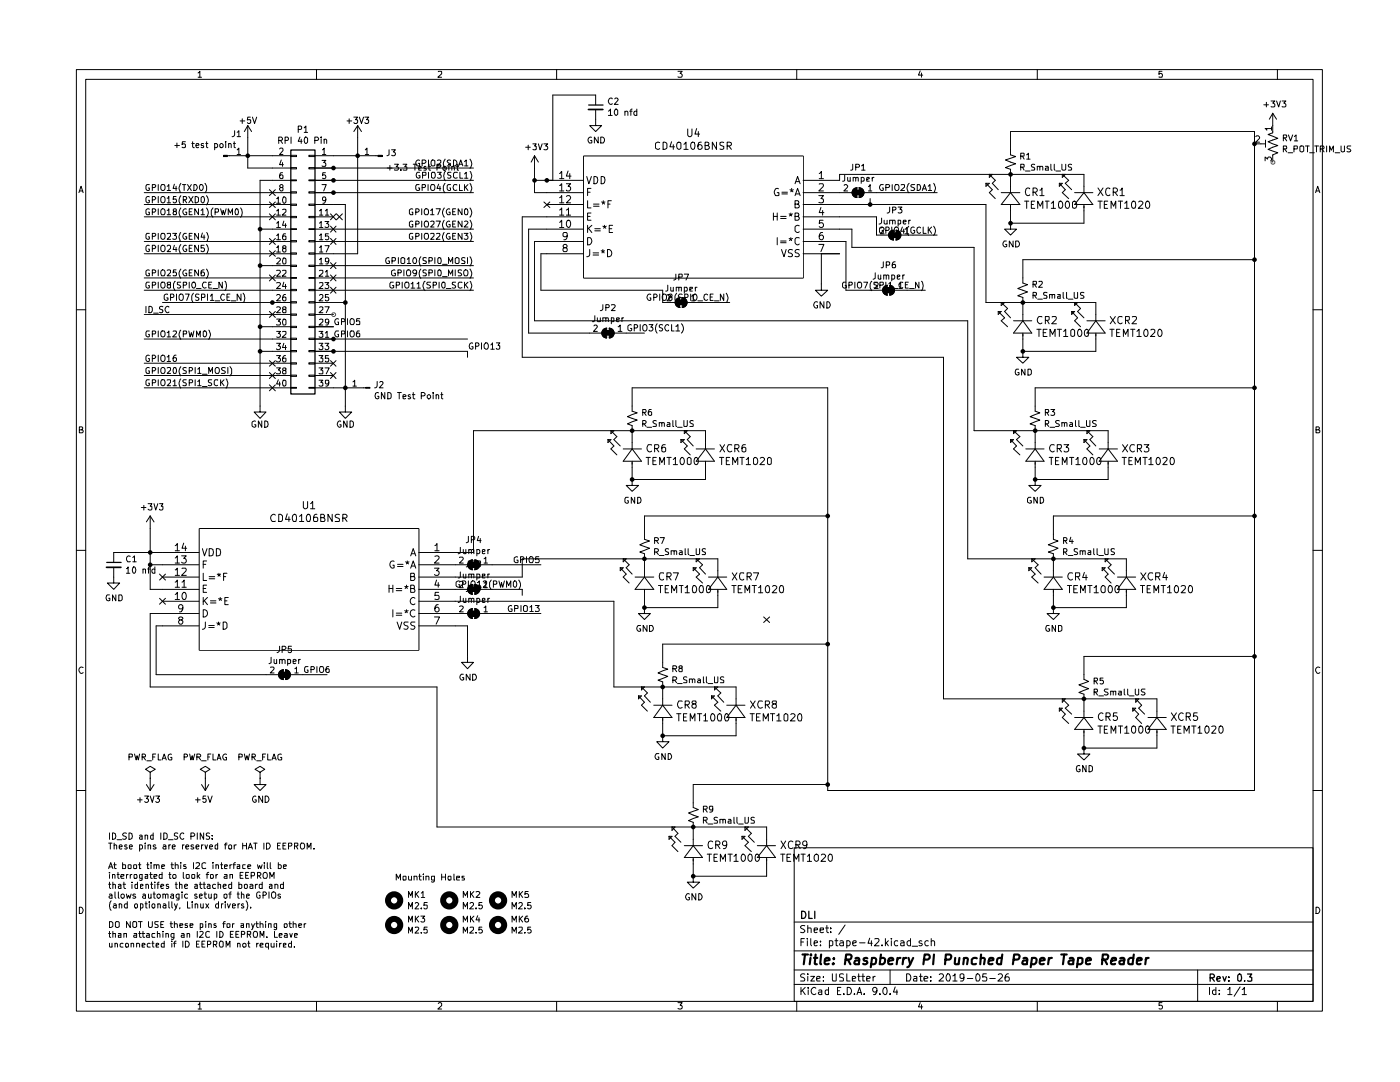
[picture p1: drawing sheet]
<svg xmlns="http://www.w3.org/2000/svg" width="279mm" height="216mm" viewBox="0 0 279 216" stroke-linecap="round" stroke-linejoin="round" font-family="sans-serif">
<g fill="none" stroke="#000" stroke-width=".2">
<path d="M15.2 13.9h248.7v187.9h-248.7zM17.1 15.8h244.9v184h-244.9zM39.5 14.6l.4-.4v1.2M39.5 15.4h.7M63.2 13.9v1.9M87.5 14.3l.6-.1v.5l-.7 .7h.7M111.1 13.9v1.9M122.2 19.7l-.2-.1a.64 .64 0 0 0-.6 .6 .64 .64 0 0 0 .6 .6l.2-.1M122.7 19.7l.4-.1 .3 .3-.8 .9h.8M135.3 14.2h.8l-.4 .4 .4 .3v.4h-.8M159 13.9v1.9M183.6 14.1l-.3 .9h.9"/>
<path d="M183.9 14.6v.8M207 13.9v1.9M231.9 14.2h-.6v.5a.45 .45 0 0 1 .6 .1 .45 .45 0 0 1 0 .6l-.6-.1M254.9 13.9v1.9M15.8 38.4l.4-1.2 .4 1.2M15.9 38.1h.6M28.8 38.4h29.2M29.8 39.3l-.3-.1-.4 .3v.6l.2 .3h.5v-.4h-.2M29.8 36.8h-.5l-.2 .3v.6l.2 .2h.5v-.4h-.2M30.4 39.9h.4l.3-.4-.3-.3h-.4v1.3M30.4 37.4l.6-.1 .1-.3-.2-.2h-.5v1.2M31.6 36.8v1.2"/>
<path d="M31.6 39.2v1.3M32.2 39.4l.2-.2 .4 .1a.77 .77 0 0 1-.2 1.2l-.3-.1a.92 .92 0 0 1-.1-1zM32.3 36.8h.5a.77 .77 0 0 1-.2 1.2l-.3-.1a.87 .87 0 0 1 0-1.1zM33.4 39.5h.1l.2-.3v1.3M33.4 37.2l.3-.4v1.2M33.4 38h.6M34.8 36.7l-.3 .9h.8M34.9 29h.9M35.1 39.2h-.5l-.1 .6 .6-.1v.7l-.4 .1-.2-.2M35.1 37.2v.8M35.3 28.5v1M36.1 39a1.44 1.44 0 0 0 0 1.9"/>
<path d="M36.1 36.6a1.44 1.44 0 0 0 0 1.8M36.4 36.8h.7M36.6 39.9l.6-.1v-.5l-.6-.1v1.3M36.7 36.8v1.2M36.8 39.9l.5 .6M37 28.3h-.6l-.1 .6 .2-.2h.3l.2 .2v.5h-.7M37.4 36.8l.8 1.2M37.7 39.2l.8 1.3M38.2 36.8l-.8 1.2M38.3 28.6h.5M38.4 28.3v1l.4 .2M38.5 39.2l-.8 1.3"/>
<path d="M38.7 36.8h.4a.66 .66 0 0 1 .3 .8 .66 .66 0 0 1-.7 .4zM38.9 39.2h.3l.4 .3v.6l-.4 .4h-.3zM39.1 29h.6l-.2-.4-.3 .1-.1 .6 .2 .2 .3-.1M40 36.8a.61 .61 0 0 1 .6 .6 .61 .61 0 0 1-.5 .6l-.3-.5zM40.1 39.5l.3-.3a.68 .68 0 0 1 .4 .6 .68 .68 0 0 1-.4 .7l-.3-.3zM40.6 28.7l-.3-.1-.2 .3 .1 .1 .4 .1v.3h-.5M40.9 36.6a1.32 1.32 0 0 1 0 1.8M41.1 28.6h.4M41.2 39a1.44 1.44 0 0 1 0 1.9M41.2 28.3v1.1l.3 .1M42.8 28.7l.4-.1 .2 .3v.5h-.6M42.8 28.6v1.3"/>
<path d="M43.9 28.9l.4-.3 .2 .3v.5h-.6zM44.6 31h.8v.2h-.8zM45 28.3v.1M45 28.6v.9M45.4 31.1h12.6M45.6 28.8l.2-.2 .3 .1v.8M45.6 28.6v.9M46.6 28.6h.4M46.7 28.3v1.1l.3 .1M46.8 26.1v.8l-.1 .3-.4 .1M47.3 29.9l.4-.3v1.2M47.3 26.4l.4-.3v1.2"/>
<path d="M47.3 30.8h.7M47.3 27.3h.7M47.9 24.1h1M48.3 23.7v.9M49.4 25.1v8.4h8.6M49.4 25.1l.8 1.1M49.4 25.1l-.6 1.1M50 23.4h-.6v.6l.6-.1v.7h-.5l-.1-.1M50.4 23.4l.4 1.2 .4-1.2M53.8 37.8l1.2 1.2M55 37.8l-1.2 1.2M55.2 39.6h.2l.1-.3v1.3"/>
<path d="M55.6 28l.7-.1 .1-.3-.3-.3h-.5v1.3M55.8 29.7l.2-.1h.3l.2 .1v.4l-.7 .7h.7M56 28l.4 .6M56.1 37.4l-.3-.3 .3-.3h.2l.2 .5-.7 .3v.2l.3 .3 .4-.2v-.4l-.2-.1M56.1 31.9l-.3 1h.8M56.4 34.5h-.4l-.2 .9 .3 .2h.4v-.5l-.2-.2h-.2l-.3 .2M56.4 32.4v.8M56.6 39.3l.5 .2v.8l-.3 .3a.75 .75 0 0 1-.2-1.3zM56.9 28l.6-.1v-.5l-.6-.1v1.3M58 31h1.2v.2h-1.2zM58 33.4h1.2v.3h-1.2zM58 35.9h1.2v.2h-1.2z"/>
<path d="M58 38.3h1.2v.2h-1.2zM58 36h-6.1v46.2h-1.2l1.2 1.3 1.2-1.3h-1.2M58.1 27.3v1.3M59.5 25.8h.5l.2-.1v-.4l-.2-.2h-.5v1.3M59.9 27.3l-.4 .9h.8M60.1 27.8v.8M60.7 25.5l.3-.4v1.3M60.7 26.4h.7M61 27.3l.4 .3v.8l-.3 .2a.75 .75 0 0 1-.1-1.3zM61.6 31h1.2v.2h-1.2zM61.6 33.4h1.2v.3h-1.2zM61.6 35.9h1.2v.2h-1.2z"/>
<path d="M61.6 38.3h1.2v.2h-1.2zM62.8 28l.7-.1 .1-.3-.3-.3h-.5v1.3M62.8 38.4h31.7M62.8 36h31.7M62.8 31.1h12.6M62.8 33.5h31.7M64.1 27.3v.2M64.1 27.8v.8M64.3 32h.7l-.4 .4 .3 .1 .1 .2-.1 .5-.6-.1M64.3 36.8h.8l-.5 1.3M64.3 29.9l.4-.3v1.2M64.3 30.8h.7"/>
<path d="M64.7 27.9l.2-.1 .3 .1v.7M64.7 27.8v.8M64.9 34.5h-.5l-.1 .6 .2-.2 .4 .1v.6h-.6M65 39.8a.35 .35 0 0 1-.3 .3 .35 .35 0 0 1-.4-.3l.1-.4 .4-.1a.72 .72 0 0 1 .2 .7 .72 .72 0 0 1-.6 .6M69.3 24.1h.9M69.7 23.7v.9M70.6 23.4h.8l-.4 .5h.3v.7h-.5l-.2-.1M71.4 25.1v25.5h-8.6M71.4 25.1l.7 1.1M71.4 25.1l-.8 1.1M71.7 23.4l.4 1.2 .5-1.2M72.8 23.4h.8l-.4 .5h.3v.7h-.5l-.2-.1"/>
<path d="M72.9 29.9l.3-.3v1.2M72.9 30.8h.7M75.4 31h.9v.2h-.9zM77.6 29.9v1l-.4 .2M77.8 33v1M78.1 29.9h.8l-.4 .4 .4 .3-.1 .4h-.7M78.7 32.8h.8l-.4 .5 .4 .1v.4l-.2 .2-.6-.1M80 33.9v.1M80.4 32.8h.8l-.4 .5 .4 .1v.5h-.8M82.5 32.8h.7M82.8 32.8v1.2M83.6 33.6l.5-.2v-.1h-.5v.7h.5"/>
<path d="M83.7 36.8h-.6l-.1 .3v.6l.1 .2h.6v-.4h-.2M83.7 34.4h-.4a.61 .61 0 0 0-.2 .8 .61 .61 0 0 0 .7 .3v-.4h-.2M83.7 32a.61 .61 0 0 0-.7 .3 .61 .61 0 0 0 .2 .8h.5v-.5h-.2M84.2 37.4l.6-.1v-.5h-.6v1.2M84.2 32.6h.6l.2-.3-.1-.3-.7-.1v1.2M84.3 35h.6l.1-.5-.7-.1v1.2M85 33.3l-.2-.1-.2 .2 .2 .2h.2v.4h-.4M85.4 36.8v1.2M85.4 33.2h.5M85.5 31.9v1.2M85.5 34.4v1.2M85.6 32.8v1l.1 .2h.2"/>
<path d="M86.1 36.8h.5a.77 .77 0 0 1-.2 1.2l-.3-.1a.87 .87 0 0 1 0-1.1zM86.1 34.5l.2-.1h.4l.1 .1a.65 .65 0 0 1-.4 1.1l-.3-.2zM86.3 31.9l.5 .2v.8l-.2 .2h-.4a.86 .86 0 0 1 .1-1.2zM87.2 33.4h.5l.3-.2-.1-.3-.7-.1v1.2M87.3 34.4h.8l-.5 .4 .4 .1v.6h-.7M87.3 32h.7v.4l-.8 .7h.8M87.5 36.7l-.3 .9h.8M87.8 37.2v.8M88.5 33.3h.5l.1 .5-.2 .2h-.3l-.2-.2zM88.8 36.6a1.32 1.32 0 0 0 0 1.8M88.8 31.8a1.44 1.44 0 0 0 0 1.8M88.9 34.2a1.44 1.44 0 0 0 0 1.9"/>
<path d="M89.6 32.8v.1M89.6 33.2v.8M89.9 36.8h-.5l-.2 .3v.6l.2 .2h.5v-.4h-.2M89.9 32l-.4-.1-.3 .3 .3 .3 .4 .2v.3l-.7 .1M90 34.4h-.6a.47 .47 0 0 0 .1 .5 .47 .47 0 0 0 .4 .2v.4h-.6M90.2 33.3l.3-.1 .2 .2v.6M90.2 33.2v.8M90.5 31.9a.66 .66 0 0 1 .7 .5 .66 .66 0 0 1-.3 .7h-.4zM91.1 33.2h.4M91.2 36.9l-.5-.1a.67 .67 0 0 0-.3 .7 .67 .67 0 0 0 .5 .5l.3-.1M91.3 34.5l-.6-.1-.2 .2v.7a.52 .52 0 0 0 .8 .2M91.3 32.8v1.2h.2"/>
<path d="M91.5 33.1l.5-1.2 .4 1.2M91.6 32.8h.6M91.7 36.8v1.2h.6M91.8 34.4v1.2h.6M92.7 34.7l.4-.3v1.2M92.7 32.3l.4-.4v1.2M92.7 36.8v1.2M92.7 35.6h.7M92.7 33.1h.7M92.9 37.3l.5 .7M93.4 36.8l-.7 .7M93.8 36.6a1.44 1.44 0 0 1 0 1.8"/>
<path d="M93.8 34.2a1.42 1.42 0 0 1 0 1.9M93.8 31.8a1.44 1.44 0 0 1 0 1.8M104.9 29.4h.9M105.4 29v.9M106.3 28.7h.7l-.3 .4 .3 .1v.6h-.7M106.7 31.1v7.3h9.7M106.7 36h9.7M106.7 31.1l-.7 1.2M106.7 31.1l.7 1.2M107.4 28.7l.4 1.2 .4-1.2M108.5 28.7h.8l-.4 .4 .3 .1v.6h-.7M111.7 34.6l.4-.4v1.4"/>
<path d="M111.7 37h.1l.3-.3v1.4M111.7 39.5l.4-.5v1.5M111.7 38.1h.8M111.7 35.6h.8M113 36.7h.9l-.5 .5h.2l.3 .2-.1 .5-.2 .2h-.4l-.2-.2M113 39.2l.6-.2 .3 .4-.1 .3-.8 .8h.9M113.4 34.1l-.4 1h1M113.7 34.6v1M116.5 31.1h43.8v24.4h-43.8zM117.1 35.2l.4 1.5 .5-1.5M117.3 38.4h.5M117.9 37.6h-.6v1.4"/>
<path d="M118 27.4a.59 .59 0 0 0-.7 .4 .59 .59 0 0 0 .3 .7h.5v-.5h-.2M118.5 35.2h.4a.76 .76 0 0 1 .4 .9 .76 .76 0 0 1-.8 .6zM118.9 21.8v3.3h1.2l-1.2 1.1-1.2-1.1h1.2M118.9 20.9v-1.9h-8.6v17M119.4 27.3v1.2l-.8-1.2v1.2M119.9 27.3a.66 .66 0 0 1 .7 .4 .66 .66 0 0 1-.2 .8h-.5zM120 35.2h.3a.76 .76 0 0 1 .4 .9 .76 .76 0 0 1-.7 .6zM121.4 22.2l.4-.4v1.2M121.4 23h.8M122.8 21.8h.2l.3 .2v.8l-.3 .2a.71 .71 0 0 1-.2-1.2zM124.7 22.4l.3-.2 .3 .2v.6M124.7 22.2v.8"/>
<path d="M125.6 22.2h.6M126.2 21.8h-.3v1.2M127.1 22.3l-.4-.1-.2 .2 .1 .5h.5M127.1 21.8v1.2M131.7 28.5l-.5-.1-.4 .3 .1 .9 .3 .2 .5-.2M132.3 28.4h.4l.4 .3v.8l-.4 .3h-.4zM134 28.3l-.3 1h.9M134.4 28.9v.9M135.2 28.5l.4-.1 .3 .2v1l-.4 .2a.93 .93 0 0 1-.3-1.3zM136.5 28.8l.4-.4v1.4M136.5 29.8h.8M137.2 25.7v1.2l.3 .4h.3l.3-.4v-1.2"/>
<path d="M138 28.5h.5a1.01 1.01 0 0 1-.2 1.3 .87 .87 0 0 1-.3-1.3zM139 25.7l-.3 1.1h.9M139.4 26.2v1.1M140 28.4l-.5 .1a1.18 1.18 0 0 0-.1 1.2 .52 .52 0 0 0 .7-.1l-.1-.6-.2-.1-.4 .1-.1 .2M140.7 29h.5l.3-.2-.1-.3-.7-.1v1.4h.6l.3-.2v-.3l-.4-.3M143 28.4v1.4l-.8-1.4v1.4M144.4 28.5h-.7l.1 .5 .6 .2v.5h-.7M145.1 29.1l.7-.1 .2-.1-.1-.4-.8-.1v1.4M145.5 29.1l.5 .7M155.4 37.7h-.6a1.02 1.02 0 0 0 0 1.3l.7-.1v-.5h-.4M156 38.4h1.1M156 38.7h1.1"/>
<path d="M157.7 37.8l.3 .2 .3-.2M157.8 38.3l.2-.3 .2 .3M158 37.6v.4M158.7 36.7l.5-1.5 .5 1.5M158.7 39l.5-1.4 .5 1.4M158.8 36.2h.7M158.8 38.7h.7M160.3 36h7.3v-1.2h48.7v3.6M160.3 38.4h9.7M163.4 39h.9l-.5 .6 .5 .1v.7h-.9M163.5 34.6l.4-.4v1.4M163.5 36.7h.7l.1 .3-.9 1.1h.9"/>
<path d="M163.5 35.6h.8M168.5 37l.4-.2 .3 .5-.8 .8h.8M168.6 35v1l-.4 .2M169.2 35.4l.1 .8 .4-.1M169.7 35.4v.8M170.2 32.8v1l-.4 .2M170.3 35.5h.5v.7M170.3 35.4v.8M170.8 37.9h.9v1h-.9zM170.8 35.6l.1-.2 .4 .1v.7M170.8 33.4h.6l.1-.2v-.3l-.7-.1v1.2M171 37.5a.97 .97 0 0 0-.9 .9 .97 .97 0 0 0 .9 1"/>
<path d="M171 37.4v2M171.5 37.4v2M171.5 37.5a.97 .97 0 0 1 .9 .9 .97 .97 0 0 1-.9 1M171.9 35.5a.36 .36 0 0 1 .6 .1l-.1 .6h-.5M171.9 35.4v1.2M172 33.1l.3-.3v1.2M172 34h.6M172.5 38.4h14.5M173 35.8l.5-.2v-.1h-.5v.7h.5M173.3 37.3l.4-.5v1.3M173.3 38.1h.7M173.7 39.6v1.2"/>
<path d="M174.1 35.4v.8M174.4 35.4l-.3 .1v.1M176.3 36.8h-.5a.66 .66 0 0 0-.3 .7 .66 .66 0 0 0 .6 .5l.2-.1v-.4h-.2M176.8 37.4l.7-.1v-.3l-.1-.2h-.6v1.2M178.1 36.8v1.2M178.7 36.8h.5a.77 .77 0 0 1-.1 1.2h-.3a.86 .86 0 0 1-.1-1.2zM179.8 36.9l.6-.1 .1 .5-.8 .7h.8M181.4 36.6a1.21 1.21 0 0 0 0 1.8M182.5 36.8h-.5l-.2 .2 .2 .3 .5 .2v.4h-.7M183.1 36.8h.4a.66 .66 0 0 1 .2 .8 .66 .66 0 0 1-.6 .4zM184.1 38l.4-1.2 .4 1.2M184.2 37.7h.5"/>
<path d="M185.3 37.2l.3-.4v1.2M185.3 38h.6M186.4 36.6a1.44 1.44 0 0 1 0 1.8M196.8 36.6l1.2 1.2-.6 .6 1.2 1.2M196.8 36.6h.6l-.6 .6zM198 34.8l-.6 .6v-.6l1.2 1.2-.6 .6 1.2 1.2M199.8 38.4h3.7M201.7 38.4v-4.6l-1-.4 2-.7-2-.8 2-.7-1-.3v-4.7h48.7v131.5h-85.2v-80.3h-39v4.6l1 .4-2 .7 2 .7-2 .8 1 .3v4.7M201.7 38.4l1.8 2.4h-3.7zM203.7 33.4h.6l.1-.5-.7-.1v1.2M203.7 31.2h.6l.1-.5-.7-.1v1.2M204 33.4l.4 .6"/>
<path d="M204 31.2l.4 .6M204.6 34.1h1M204.9 30.9l.3-.3v1.2M204.9 31.8h.7M205.5 37.7v-.1a.56 .56 0 0 0-.6 0 .56 .56 0 0 0-.3 .6l.1 .6a.45 .45 0 0 0 .8 .1M206.2 38.4l.6-.1 .2-.3-.1-.3-.2-.2h-.5v1.5M206.5 32.9h-.6v.4a.47 .47 0 0 1 .5 .2 .47 .47 0 0 1 0 .5h-.6M206.5 38.4l.5 .6M207 33.3l.5-.1v.8M207 33.2v.8M207.5 33.4l.1-.2h.4l.1 .8M207.5 37.9l.4-.1v-.3v1.5"/>
<path d="M207.5 39h.9M208.6 33.2h.5l.1 .2v.6h-.6v-.4l.6-.2M209.7 32.8v1l.3 .2M210.4 32.8v1l.2 .2M210.7 34.1h1M211.4 36.6h.6l-.6 .6zM211.4 36.6l1.2 1.2-.6 .6 1.3 1.2M211.9 32.8v1l.2 .2h.4l.2-.2v-1M212.6 34.8l-.6 .6v-.6l1.3 1.2-.7 .6 1.3 1.2M213.9 32.9h-.6v.4a.47 .47 0 0 1 .4 .2 .47 .47 0 0 1 .1 .5h-.6M214.5 38.4h3.6M216.3 38.4l1.8 2.4h-3.6z"/>
<path d="M219.1 37.5l1 1.5M220.1 37.5l-1 1.5M221.5 37.7v-.1a.56 .56 0 0 0-.6 0 .56 .56 0 0 0-.3 .6l.1 .6a.45 .45 0 0 0 .8 .1M222.2 38.4l.6-.1 .2-.3-.1-.3-.2-.2h-.5v1.5M222.5 38.4l.5 .6M223.5 37.9h.2l.2-.4v1.5M223.5 39h.9M250.4 28.7h2.2M250.6 27.3l.2-.2h.3l.3 .2-.1 .4-.7 .7h.8M252.2 20.9h1M252.5 32.1v-.8l.5 .5 .2-.5h.3l.2 .3v.3l-.1 .2M252.6 27.9v1.5"/>
<path d="M252.7 20.4v.9M253.7 20.2h.7l-.4 .4 .4 .2v.4l-.1 .1h-.6M253.7 25.7h-1.2l.3 .1v.2M253.7 25.3v.7M254 22.6v3.9l-.9 .3 1.9 .8-1.9 .7 1.9 .7-1.9 .8 1.9 .7-1 .4v1.4M254 22.6l-.7 1.2M254 22.6l.8 1.2M254.8 20.2l.4 1.1 .3-1.1M255.9 20.2h.7l-.4 .4 .4 .2v.4l-.1 .1h-.6M256.1 29.7h.6v-.6h-.6v1.2M256.1 27.5l.6-.1v-.5h-.6v1.2M256.4 29.7l.4 .6"/>
<path d="M256.4 27.5l.4 .6M257.1 30.5h.9M257.1 26.9l.5 1.2 .4-1.2M258.2 29.7h.6l.1-.5-.7-.1v1.2M258.3 27.3l.4-.4v1.2M258.3 28.1h.7M259.4 29.3l.2-.2h.4l.2 .2v.8l-.3 .2-.5-.2zM260.5 29.1h.8M260.9 29.1v1.2M261.4 30.5h.9M262.4 29.1h.7M262.6 38.4l.4-1.2 .4 1.2"/>
<path d="M262.6 38.1h.6M262.7 29.1v1.2M263.5 29.7h.6l.1-.1v-.4l-.7-.1v1.2M263.8 29.7l.4 .6M264.8 29.1v1.2M265.3 30.3v-1.2l.4 .9 .4-.9v1.2M266.4 30.5h1M267.6 29.1v1a.42 .42 0 0 0 .7 .1v-1.1M269.6 29.1h-.6l-.2 .3 .3 .3h.2l.3 .3-.1 .2h-.7M28.8 57.9h29.2M28.8 55.5h29.2M28.8 40.8h29.2"/>
<path d="M28.8 43.3h29.2M28.8 48.2h29.2M28.8 50.6h29.2M29.8 56.3h-.5l-.2 .3v.6a.45 .45 0 0 0 .7 .2v-.4h-.2M29.8 53.9a.45 .45 0 0 0-.7 .2v.7l.2 .2h.5v-.5h-.2M29.8 49l-.3-.1-.4 .4v.6l.2 .2h.5v-.4h-.2M29.8 46.6h-.5l-.2 .2v.7a.45 .45 0 0 0 .7 .2v-.5h-.2M29.8 41.7a.45 .45 0 0 0-.7 .2v.7l.2 .2h.5v-.5h-.2M30.4 56.9l.6-.1 .1-.3-.2-.2h-.5v1.2M30.4 54.4h.5l.2-.1-.1-.4h-.6v1.1M30.4 49.6l.6-.1 .1-.3-.3-.3h-.4v1.3M30.4 47.2l.6-.1 .1-.4-.2-.1h-.5v1.2"/>
<path d="M30.4 42.3h.4l.3-.2-.1-.4h-.6v1.1M31.6 41.7v1.1M31.6 46.6v1.2M31.6 48.9v1.3M31.6 53.9v1.1M31.6 56.3v1.2M32.2 54l.2-.1 .5 .1v.6l-.1 .4h-.5l-.2-.4zM32.2 49.1l.2-.2 .4 .1a.77 .77 0 0 1-.2 1.2l-.3-.1a.92 .92 0 0 1-.1-1zM32.2 41.8l.2-.1h.4a.87 .87 0 0 1 0 1.1h-.5l-.2-.3zM32.3 56.3h.5a.77 .77 0 0 1-.2 1.2l-.3-.1a.87 .87 0 0 1 0-1.1zM32.3 46.6h.5a.77 .77 0 0 1-.2 1.2l-.3-.1a.87 .87 0 0 1 0-1.1zM33.4 53.9h.6v.5l-.6 .6h.6"/>
<path d="M33.4 49.1l.1-.2h.4l.1 .2v.4l-.6 .7h.6M33.4 46.7h.6v.4l-.6 .7h.6M33.4 42l.3-.3v1.1M33.4 40.5h.6M33.4 42.8h.6M33.4 58.8h-.5l-.1 .2v.6l.1 .3h.4l.2-.1v-.4h-.2M33.6 56.8l-.2-.3 .1-.2h.5v.3l-.1 .2h-.4l-.1 .3v.3l.2 .1 .4-.1v-.5l-.1-.1M34 59.4l.6-.1v-.5l-.6-.1v1.2M34.5 46.6h.7l-.4 .4 .3 .1v.6h-.6M34.8 48.9l-.3 .9h.8M34.8 42.2h-.2l-.1-.3a.35 .35 0 0 1 .4-.3 .35 .35 0 0 1 .3 .3l-.1 .3-.5 .1v.5h.5l.1-.1-.1-.4-.1-.1M35 56.1h-.1a1.42 1.42 0 0 0 .1 1.9"/>
<path d="M35.1 53.9h-.5l-.1 .5 .2-.1 .4 .1v.6h-.6M35.1 49.4v.8M35.2 58.7v1.2M35.9 58.8l.4-.1a.86 .86 0 0 1 0 1.2 .46 .46 0 0 1-.6-.4zM36.1 56.3l-.7 .1v.3l.7 .5-.3 .3-.4-.1M36.1 53.7a1.42 1.42 0 0 0 0 1.8M36.1 48.8a1.44 1.44 0 0 0 0 1.8M36.1 46.4a1.32 1.32 0 0 0 0 1.8M36.1 41.5a1.44 1.44 0 0 0 0 1.9M36.6 56.9l.6-.1v-.5h-.6v1.2M37 58.7h.8l-.5 1.2M37.2 53.9a.59 .59 0 0 0-.7 .4 .59 .59 0 0 0 .2 .7h.6v-.5h-.3"/>
<path d="M37.2 49l-.1-.1a.64 .64 0 0 0-.6 .6 .64 .64 0 0 0 .5 .7l.3-.2v-.3h-.3M37.2 46.6h-.5a.61 .61 0 0 0-.2 .8 .61 .61 0 0 0 .8 .3v-.5h-.3M37.2 41.7a.59 .59 0 0 0-.7 .4 .59 .59 0 0 0 .2 .7h.6v-.5h-.3M37.8 42.3h.4M37.8 47.1h.4M37.8 56.3v1.2M37.8 54.4h.4M37.8 49.5h.4M38.4 56.5l.1-.2 .4 .1a.66 .66 0 0 1-.3 1.1l-.1-.1a.67 .67 0 0 1-.1-.9zM38.4 53.9h-.6v1.1h.6M38.4 48.9h-.6v1.3h.6M38.4 46.6h-.6v1.2h.6"/>
<path d="M38.4 41.7h-.6v1.1h.6M38.6 58.5l-.1 .1a1.34 1.34 0 0 0 .1 1.8M39.2 57.6h.9M39.6 53.9v1.1l-.7-1.1v1.1M39.6 48.9v1.3l-.7-1.3v1.3M39.6 46.6v1.2l-.7-1.2v1.2M39.6 41.7v1.1l-.7-1.1v1.1M39.7 58.8l-.5-.1-.2 .1v.4l.7 .4-.2 .3h-.5M40.1 42l.4-.3v1.1M40.1 42.8h.7M40.2 59.4l.7-.1v-.5l-.2-.1h-.5v1.2M40.4 46.5l-.3 .8h.8"/>
<path d="M40.7 53.9h-.2l-.4 .2v.9h.6v-.6l-.4-.1-.2 .2M40.7 48.9h-.6v.6h.6v.6l-.4 .1-.2-.2M40.7 46.9v.9M41.2 56.4l-.6-.1a.61 .61 0 0 0-.2 .8 .61 .61 0 0 0 .8 .3M41.2 53.7a1.42 1.42 0 0 1 0 1.8M41.2 48.8a1.44 1.44 0 0 1 0 1.8M41.2 46.4a1.32 1.32 0 0 1 0 1.8M41.2 41.5a1.44 1.44 0 0 1 0 1.9M41.4 58.7v1.2M41.7 56.8h.4M42 59.1l.3-.4v1.2M42 59.9h.7"/>
<path d="M42.3 56.3h-.6v1.2h.6M42.5 41.5l-.3 .5v.8l.3 .6M42.5 57.6h.9M42.9 42.3h.5l.2-.1v-.5h-.7v1.1M44 41.7l.4 1.1 .1-.8 .3 .8 .3-1.1M44.4 56.3v1.2l-.7-1.2v1.2M44.8 58.8l-.3-.1a.65 .65 0 0 0-.5 .6 .65 .65 0 0 0 .5 .6l.3-.1M44.9 56.1a1.42 1.42 0 0 1 0 1.9M45.3 59.3h.4M45.6 42.8v-1.1l.4 .8 .4-.8v1.1M45.9 58.7h-.6v1.2h.6M47 41.7h.3a.91 .91 0 0 1 .1 1.1h-.4z"/>
<path d="M48 41.5a1.44 1.44 0 0 1 0 1.9M48.1 58.7v1.2l-.8-1.2v1.2M48.5 58.5a1.44 1.44 0 0 1 0 1.9M51.9 45.7h6.1M51.9 53h6.1M53.8 54.9l1.2 1.2M53.8 47.6l1.2 1.2M53.8 42.7l1.2 1.2M53.8 40.3l1.2 1.1M53.8 50l1.2 1.1M55 54.9l-1.2 1.2M55 47.6l-1.2 1.2"/>
<path d="M55 42.7l-1.2 1.2M55 40.3l-1.2 1.1M55 50l-1.2 1.1M55.2 42.1l.3-.4v1.2M55.2 44.5l.3-.3v1.2M55.2 47l.3-.3v1.1M55.2 49.4h.2l.1-.4v1.3M55.2 51.6l.5-.1 .3 .2-.8 1h.8M55.2 54l.6-.1 .2 .3-.8 .9h.8M55.2 56.5l.6-.1 .2 .2-.1 .3-.7 .7h.8M55.2 58.9l.2-.1h.3l.3 .2-.1 .4-.7 .6h.8M55.2 42.9h.8"/>
<path d="M55.2 45.4h.8M55.2 47.8h.8M55.2 50.3h.8M55.2 40.6h.8M56.4 41.8h.7v.5l-.8 .6h.8M56.4 54l.6-.1 .1 .5-.8 .7h.8M56.5 51.6l.3-.1 .3 .2v.8l-.2 .2-.4-.1zM56.6 44.1l-.2 .9h.8M56.6 49.5l-.2-.1 .1-.3 .4-.1 .2 .4-.5 .1-.2 .3v.2l.2 .3 .5-.2v-.4l-.2-.2M56.6 56.3l-.2 .9h.8M57 46.7h-.4l-.2 .9 .2 .2h.5v-.6l-.5-.1-.2 .2M57 58.8a.72 .72 0 0 0-.6 .5 .72 .72 0 0 0 .2 .7l.5-.1v-.5l-.5-.1-.2 .2"/>
<path d="M57 44.6v.8M57 56.7v.9M58 40.7h1.2v.3h-1.2zM58 43.2h1.2v.2h-1.2zM58 45.6h1.2v.2h-1.2zM58 48h1.2v.3h-1.2zM58 50.5h1.2v.2h-1.2zM58 52.9h1.2v.3h-1.2zM58 55.4h1.2v.1h-1.2zM58 57.7h1.2v.3h-1.2zM61.6 40.7h1.2v.3h-1.2zM61.6 43.2h1.2v.2h-1.2z"/>
<path d="M61.6 45.6h1.2v.2h-1.2zM61.6 48h1.2v.3h-1.2zM61.6 50.5h1.2v.2h-1.2zM61.6 52.9h1.2v.3h-1.2zM61.6 55.4h1.2v.1h-1.2zM61.6 57.7h1.2v.3h-1.2zM62.8 40.8h6.1v41.4h-1.2l1.2 1.3 1.3-1.3h-1.3M62.8 57.9h31.7M62.8 55.5h31.7M62.8 43.3h3.8M62.8 45.7h31.7M62.8 48.2h31.7"/>
<path d="M62.8 53h31.7M63.8 42.1l.3-.4v1.2M63.8 44.5l.3-.3v1.2M63.8 47l.3-.3v1.1M63.8 49.4l.3-.4v1.3M63.8 51.8l.3-.3v1.2M63.8 54l.5-.1 .1 .5-.7 .7h.7M63.8 56.5l.5-.1 .1 .5-.7 .7h.7M63.8 58.9l.1-.1h.4l.1 .1v.5l-.7 .6h.7M63.8 42.9h.6M63.8 45.4h.6M63.8 47.8h.6"/>
<path d="M63.8 50.3h.6M63.8 52.7h.6M64.9 44.2h.7l-.4 .4 .3 .1v.6h-.6M64.9 49h.8l-.6 1.3M64.9 56.4h.7l-.4 .4 .3 .1v.6h-.6M64.9 42.1l.4-.4v1.2M64.9 54.3l.4-.4v1.2M64.9 42.9h.7M64.9 55.1h.7M65.5 46.7h-.6v.5l.5-.1 .2 .2-.1 .5h-.6M65.5 58.8h-.6v.6h.6v.5l-.4 .1-.2-.1M65.6 52l-.2 .2h-.5v-.6l.5-.1 .2 .2-.2 .9-.4 .1"/>
<path d="M66 45.1l1.1 1.2M66 47.6l1.1 1.2M66 42.7l1.1 1.2M66 52.4l1.1 1.2M66 57.3l1.1 1.2M66 54.9l1.1 1.2M67.1 45.1l-1.1 1.2M67.1 47.6l-1.1 1.2M67.1 42.7l-1.1 1.2M67.1 52.4l-1.1 1.2M67.1 57.3l-1.1 1.2M67.1 54.9l-1.1 1.2"/>
<path d="M67.1 42.7l1.2 1.2M68.3 42.7l-1.2 1.2M77.6 51.5v-.1a.66 .66 0 0 0-.6 .5 .66 .66 0 0 0 .2 .7l.5-.1v-.4h-.2M78.2 52.1h.5l.2-.2v-.4l-.7-.1v1.2M78.5 56.3h-.5l-.2 .3v.6a.52 .52 0 0 0 .8 .2v-.4h-.3M78.8 53.9h-.2l-.5 .2v.7l.3 .2h.5v-.5h-.2M79.1 56.9l.6-.1v-.5h-.6v1.2M79.4 54.4h.6v-.5h-.6v1.1M79.5 51.4v1.2M80 51.6l.3-.2 .5 .2v.8l-.2 .2h-.4l-.2-.2zM80.3 56.3v1.2M80.6 53.9v1.1"/>
<path d="M80.9 56.3h.6a.77 .77 0 0 1-.2 1.2l-.4-.1a.87 .87 0 0 1 0-1.1zM81.2 54l.5-.1a.86 .86 0 0 1 .1 1.1h-.5l-.2-.4zM81.3 51.7l.3-.3v1.2M81.3 52.6h.7M82 56.6l.4-.3v1.2M82 57.5h.8M82.4 41.7a.45 .45 0 0 0-.7 .2v.7l.2 .2h.5v-.5h-.2M82.4 44.2a.45 .45 0 0 0-.7 .2v.6l.2 .3h.5v-.5h-.2M82.4 46.6h-.5l-.2 .2v.7a.45 .45 0 0 0 .7 .2v-.5h-.2M82.6 51.5l.1-.1a.75 .75 0 0 1 .3 1.2h-.4a.78 .78 0 0 1 0-1.1zM83 42.3h.4l.3-.2-.1-.4h-.6v1.1M83 44.7h.5l.2-.2-.1-.3-.6-.1v1.2"/>
<path d="M83 47.2l.6-.1 .1-.4-.2-.1h-.5v1.2M83.1 54.4l-.2 .2h-.3l-.2-.2 .1-.5h.4l.2 .2-.1 .9h-.4M83.2 56.6l.4-.3v1.2M83.2 57.5h.7M84 53.7a1.42 1.42 0 0 0 0 1.8M84 51.2a1.44 1.44 0 0 0 0 1.9M84.2 41.7v1.1M84.2 44.1v1.2M84.2 46.6v1.2M84.8 41.8l.2-.1h.3a.87 .87 0 0 1 0 1.1h-.5l-.1-.3zM84.8 44.3l.2-.2 .4 .2 .1 .6-.2 .4h-.5l-.1-.4zM84.8 56.1a1.21 1.21 0 0 0 0 1.9"/>
<path d="M84.8 46.6h.5a.77 .77 0 0 1-.1 1.2l-.4-.1a.87 .87 0 0 1 0-1.1zM85.1 53.9h-.7v.4l.7 .4-.1 .3h-.6M85.1 51.5h-.7v.4l.6 .2 .1 .1-.1 .4h-.6M85.6 54.4h.6l.1-.5h-.7v1.1M85.6 52.1h.5l.2-.2v-.4l-.7-.1v1.2M85.9 56.3h-.6l-.1 .2 .1 .3 .6 .4v.2h-.7M85.9 42l.4-.3v1.1M85.9 44.2h.7v.4l-.7 .7h.7M85.9 46.7h.7v.4l-.7 .7h.7M85.9 42.8h.7M86.4 56.9l.6-.1v-.5h-.6v1.2M86.8 51.4v1.2"/>
<path d="M86.8 53.9v1.1M87 41.7h.9l-.5 1.1M87 44.1h.9l-.5 1.2M87.1 46.7l.6-.1 .1 .3-.8 .9h.8M87.5 53.9h.2a.77 .77 0 0 1 .2 1.1h-.4l-.1-.1zM87.5 51.5h.5l.1 .7-.2 .4h-.4l-.1-.2zM87.6 56.3v1.2M88.3 56.3h.3l.2 .2v.7l-.3 .3a.84 .84 0 0 1-.2-1.2zM88.3 55.2h.9M88.3 52.7h.9M88.6 41.5a1.44 1.44 0 0 0 0 1.9M88.6 43.9a1.44 1.44 0 0 0 0 1.9"/>
<path d="M88.6 46.4a1.32 1.32 0 0 0 0 1.8M89.1 57.6h.9M89.5 55v-1.1l.4 .8 .4-.8v1.1M89.5 52.6v-1.2l.4 .8 .4-.8v1.2M89.7 41.7a.59 .59 0 0 0-.7 .4 .59 .59 0 0 0 .3 .7h.5v-.5h-.2M89.7 44.2a.59 .59 0 0 0-.7 .4 .59 .59 0 0 0 .3 .7l.5-.1v-.4h-.2M89.7 46.6h-.4a.61 .61 0 0 0-.2 .8 .61 .61 0 0 0 .7 .3v-.5h-.2M90.3 42.3h.5M90.3 44.7h.5M90.3 47.1h.5M90.8 51.6l.3-.2 .5 .2v.8l-.2 .2h-.4l-.2-.2zM90.8 53.9v1.1"/>
<path d="M90.9 56.3h-.6v.5l.5 .2 .1 .2-.2 .3-.4-.1M90.9 41.7h-.6v1.1h.6M90.9 44.1h-.6v1.2h.6M90.9 46.6h-.6v1.2h.6M92.1 53.9h-.7v.4l.7 .4-.1 .3h-.6M92.2 56.4l-.6-.1-.2 .3v.6a.52 .52 0 0 0 .8 .2M92.2 41.7v1.1l-.8-1.1v1.1M92.2 44.1v1.2l-.8-1.2v1.2M92.2 46.6v1.2l-.8-1.2v1.2M92.6 54l.3-.1 .4 .1 .1 .6-.2 .4h-.5l-.2-.4zM92.6 46.6h.8l-.4 .4 .3 .1 .1 .1-.1 .5h-.7M92.7 44.2l.4-.1 .3 .4-.8 .8h.8"/>
<path d="M92.7 56.3v1.2M92.8 51.5h-.6v.4l.5 .2 .1 .3-.1 .2h-.6M92.8 41.7h.5l.1 .7-.2 .4h-.3l-.2-.1zM92.9 56.8l.5 .7M93.3 51.4v1.2M93.4 56.3l-.7 .7M93.8 56.1a1.44 1.44 0 0 1 0 1.9M93.8 53.7a1.42 1.42 0 0 1 0 1.8M93.8 51.2a1.44 1.44 0 0 1 0 1.9M93.8 41.5a1.44 1.44 0 0 1 0 1.9M93.8 43.9a1.44 1.44 0 0 1 0 1.9M93.8 46.4a1.32 1.32 0 0 1 0 1.8"/>
<path d="M108.5 40.3l1.2 1.1M109.1 40.8h7.3M109.7 40.3l-1.2 1.1M111.7 41.9l.4-.4v1.4M111.7 44.4l.4-.5v1.5M111.7 40.5h.8M111.7 42.9h.8M111.7 45.4h.8M112.6 49.4l-.2-.3 .2-.3h.3l.3 .3-.3 .3-.5 .1v.5l.1 .2 .6-.1 .1-.4-.3-.3M113 41.9l.4-.2 .1-.2v1.4M113 42.9h.9M113.2 44l.3-.1a.92 .92 0 0 1 0 1.5 .87 .87 0 0 1-.3-1.4z"/>
<path d="M113.2 47l-.3 .2h-.5v-.7l.6-.1 .2 .3-.2 1-.5 .1M116.4 50.6h-8.4v7.3h24.3v2.5h2.4M116.4 48.2h-9.7v15.8h86.4v47.5h31.7v3.6M116.4 43.3h-12.2v28h84.1v68.1h42.6v3.8M116.4 45.7h-10.9v20.8h14.6M117.3 40v1.5h.6M117.3 47.4h.5a.79 .79 0 0 1 .3 .9 .79 .79 0 0 1-.8 .6zM117.3 43.2h.5M117.3 45v1.4M117.4 45.6l.7 .8M117.7 49.8l-.1 1.3-.5 .1M117.9 42.5h-.6v1.4h.6"/>
<path d="M118.1 45l-.8 .7M118.4 50.5h1.1M118.4 50.9h1.1M118.5 40.7h1.1M118.5 41.2h1.1M118.7 45.6h1.1M118.7 46.1h1.1M120 50h.7M120.1 40.3h.6M120.1 50.5l.2-.4 .3 .4M120.2 40.7l.2-.3 .3 .3M120.3 45.1l.4 .2 .3-.2"/>
<path d="M120.3 49.8v.3M120.4 40v.4M120.5 45.6l.2-.3 .2 .3M120.7 45v.3M121.2 49.8a.73 .73 0 0 1 .9 .7 .73 .73 0 0 1-.9 .7zM121.3 40.7h.5M121.6 45.6h.5M122 40h-.7v1.5M122.3 45h-.7v1.4h.7M129.9 58.8l-.2-.1a.6 .6 0 0 0-.6 .7 .6 .6 0 0 0 .8 .5v-.5h-.2M130.5 59.4l.6-.1 .1-.4-.3-.2h-.4v1.2M131.7 58.7v1.2"/>
<path d="M132.3 58.8l.1-.1a.46 .46 0 0 1 .6 .4v.4a.46 .46 0 0 1-.6 .4 .9 .9 0 0 1-.1-1.1zM133.1 58.9l.5-.1 .3 .2-.1 .4-.7 .6h.8M133.3 56.9v1l-.5 .2M133.7 59.3l-.3-.4 .3-.2h.2l.2 .4-.7 .3v.3l.3 .2 .4-.1v-.4l-.2-.1M133.9 57.3v.8l.5-.1M134.4 57.3v.8M134.9 54.7v1l-.4 .2M135 57.4l.5-.1v.8M135 57.3v.8M135 58.5v.1a1.34 1.34 0 0 0 0 1.8M135.5 59.9h.9v.9h-.9zM135.5 57.5l.1-.2h.4v.8"/>
<path d="M135.5 55.3h.6v-.5l-.6-.1v1.2M135.6 59.4v1.9M135.7 59.4a.98 .98 0 0 0-1 1 .98 .98 0 0 0 1 .9M136.1 58.8l-.5-.1-.2 .2 .2 .4 .5 .1v.3l-.2 .2h-.5M136.1 59.4a.97 .97 0 0 1 1 1 .97 .97 0 0 1-1 .9zM136.6 58.1h.5v-.8h-.5v1.2M136.6 54.7h.8l-.5 1.2M136.7 59.4l.5-.1v-.5l-.5-.1v1.2M137.7 57.7l.5-.1v-.3h-.5v.8h.5M137.8 58.7v1.2M138 59.1l.3-.3v1.2M138.5 58.8a.56 .56 0 0 1 .6 .3 .56 .56 0 0 1-.2 .7v.1a.56 .56 0 0 1-.6-.4 .56 .56 0 0 1 .2-.7z"/>
<path d="M138.8 57.3v.8M139.1 57.3h-.2l-.1 .3M141.2 58.8l-.2-.1a.65 .65 0 0 0-.5 .6 .65 .65 0 0 0 .5 .6l.2-.1M141.7 59.3h.5M142.3 58.7h-.6v1.2h.6M144.4 58.7v1.2l-.6-1.2v1.2M145 58.5a1.44 1.44 0 0 1 0 1.9M154.3 42.5v1.4M154.3 43.2h.8M155.1 42.5v1.4M155.1 47.4v1.5M155.8 43.2h1.1"/>
<path d="M155.8 43.6h1.1M155.8 48.1h1.1M155.8 48.4h1.1M156 49.8l.5 1.4 .4-1.4M157.5 42.7l.3 .1 .4-.1M157.5 47.6l.3 .2 .4-.2M157.6 43.1l.2-.3 .2 .3M157.6 48l.2-.2 .2 .2M157.8 42.5v.3M157.8 47.4v.4M158.2 49.9l-.6-.1-.3 .3 .2 .4h.4l.3 .3-.1 .3h-.8M158.7 40.7h.6v-.6l-.6-.1v1.5h.6l.1-.1 .1-.3-.3-.4"/>
<path d="M158.7 43.2l.6-.1v-.5l-.6-.1v1.4h.6l.2-.2v-.3l-.3-.2M159.5 45h-.4l-.4 .3v.8l.4 .3 .4-.2M159.5 47.5l-.6-.1-.1 .2v1a.45 .45 0 0 0 .7 .1M159.5 49.9l-.5-.1-.3 .3 .1 .4h.5l.2 .3-.1 .3h-.7M160.3 45.7h9.7v3.7h24.4v36.5h26.8v3.7M160.3 48.2h8.5v9.7h7.3M160.3 43.3h14.6v3.6h2.4M160.3 40.8h36.5v19.6h21.9v3.6M160.3 50.6h7.3M163.4 48.8h1l-.6 1.4M163.8 41.4l-.3 1h.9M163.9 50.6v7.3h1.3l-1.3 1.2-1.2-1.2h1.2"/>
<path d="M164.2 46.4a.57 .57 0 0 0-.7 .6v.5l.2 .3h.4l.2-.1v-.5l-.2-.3h-.3l-.3 .3M164.2 42v.9M164.3 43.9h-.7l-.1 .7 .6-.1 .2 .3v.3l-.2 .3-.6-.2M168.8 56.3h-.5l-.1 .3v.6a.52 .52 0 0 0 .7 .2v-.4h-.2M169.4 56.9l.6-.1v-.5h-.6v1.2M170.6 56.3v1.2M171.3 56.3h.5a.77 .77 0 0 1-.2 1.2l-.3-.1a.87 .87 0 0 1 0-1.1zM172.4 56.3h.7l-.5 1.2M174 56.1h-.1a1.42 1.42 0 0 0 .1 1.9M174.5 56.5l.6-.1 .2 .2-.1 .3-.7 .7h.8M174.7 54.4v1.1l-.5 .2M175.1 56.3l-.7 .1v.3l.7 .5-.3 .3-.4-.1"/>
<path d="M175.3 54.9v.6l.1 .2 .4-.2M175.6 56.9l.7-.1v-.4l-.7-.1v1.2M175.8 45.6l.4-.2 .2 .3-.7 1h.7M175.8 54.9v.8M175.9 43.5v.9l-.1 .2-.4 .1M176.2 45.4l-.3-.1-.4 .3v.6l.4 .4 .4-.2v-.4h-.3M176.3 52.2v1.1l-.4 .1M176.4 55h.5v.7M176.4 54.9v.8M176.4 43.9v.6l.2 .2 .4-.1M176.8 46l.6-.1v-.5l-.6-.1v1.3M176.8 56.3v1.2"/>
<path d="M176.9 57.4h.9v1h-.9zM176.9 55l.1-.1 .4 .1v.7M176.9 52.9h.5l.1-.2v-.4l-.6-.1v1.2M177 43.9v.8M177 56.9v1.9M177.1 56.9a.98 .98 0 0 0-1 1 .98 .98 0 0 0 1 1M177.4 56.6l.3-.3v1.2M177.4 57.5h.7M177.5 44l.6-.1v.8M177.5 41.3v.9l-.1 .2-.4 .1M177.5 43.9v.8M177.5 56.9v1.9"/>
<path d="M177.6 56.9a.97 .97 0 0 1 .9 1 .97 .97 0 0 1-.9 1M178 55a.36 .36 0 0 1 .6 .1l-.1 .5h-.5M178 45.3v1.3M178 54.9v1.2M178.1 46.5h.9v.9h-.9zM178.1 44.1v-.2h.5v.8M178.1 41.9l.6-.1 .1-.3-.2-.2h-.5v1.2M178.3 47.9a.97 .97 0 0 1-1-1 .97 .97 0 0 1 1-1v2M178.3 57.6h.9M178.6 45.5l.2-.2 .4 .1a.77 .77 0 0 1-.2 1.2l-.4-.1a.92 .92 0 0 1 0-1zM178.6 57.9h6.1M178.6 52.2l-.4 .1-.1 .4v.7h.5v-.7h-.5v.2"/>
<path d="M178.8 47.9a.97 .97 0 0 0 1-1 .97 .97 0 0 0-1-1v2M179.1 55.3l.5-.2v-.1h-.5v.6h.5M179.2 44.6h.5v-.7h-.5v1.2M179.2 41.3h.8l-.4 .4 .3 .1v.6h-.7M179.4 56.7l.3-.3v1.2M179.4 57.6h.7M179.7 46.9h7.3M180.1 45.3l-.4 .8h.8M180.2 56.4l-.5-.1a.61 .61 0 0 0-.3 .8 .61 .61 0 0 0 .8 .3M180.2 54.9v.8M180.3 44.3l.6-.1-.1-.3h-.5v.2v.4l.1 .2 .4-.1M180.3 45.7v.9"/>
<path d="M180.5 54.9l-.3 .1v.1M180.6 45.7h.2l.2-.3v1.3M180.6 46.7h.8M180.7 56.8h.4M181.3 56.3h-.6v1.2h.6M181.4 45.1l-.4 .5v.9l.4 .5M181.4 43.9v.8M181.5 57.6h1M181.7 43.9h-.3v.2M182.5 45.4l-.4-.1-.3 .3v.6l.3 .4 .4-.2v-.4h-.2M183.4 56.3v1.2l-.7-1.2v1.2M183.7 45.5l-.2-.2a.65 .65 0 0 0-.5 .6 .65 .65 0 0 0 .5 .7l.2-.2"/>
<path d="M183.9 56.1a1.42 1.42 0 0 1 0 1.9M184.2 45.3v1.3h.6M185.3 45.3v1.3M185.4 45.8l.5 .8M185.9 45.3l-.6 .7M186.4 45.1a1.44 1.44 0 0 1 0 1.9M200.8 48.1h-.4a.61 .61 0 0 0-.3 .8 .61 .61 0 0 0 .8 .3v-.4h-.2M201.7 44.5v1.2h1.2l-1.2 1.2-1.2-1.2h1.2M201.7 40.8v3.7M202.2 48.1v1.2l-.8-1.2v1.2M202.7 48.1h.5a.66 .66 0 0 1 .2 .8 .66 .66 0 0 1-.7 .4zM204.5 40.1h.8"/>
<path d="M204.9 40.1v1.5M205.8 40.8h.5M206.2 58.9h.6v-.5l-.6-.1v1.2M206.2 56.7h.6v-.5l-.6-.1v1.2M206.4 58.9l.4 .6M206.4 56.7l.4 .6M206.5 40.1h-.7v1.5h.7M207.1 41.6v-1.5l.5 1.1 .5-1.1v1.5M207.1 59.7h.9M207.4 56.2l.5-.1 .1 .4-.7 .8h.7M208.6 40.1h.8M209 58.4h-.7v.4l.7 .4-.1 .3h-.6"/>
<path d="M209 40.1v1.5M209.5 58.8h.5v.7M209.5 58.8v.7M209.8 40.6l.4-.5v1.5M209.8 41.6h.9M210 58.9l.1-.1h.4v.7M211.1 58.8h.5v.7h-.5v-.3l.5-.2M211.3 40.3l.3-.2a.75 .75 0 0 1 .5 .8 .75 .75 0 0 1-.5 .7l-.3-.1-.1-.4zM212.2 58.3v1.1l.1 .1M212.7 40.4l.2-.3a.77 .77 0 0 1 .6 .7 .77 .77 0 0 1-.4 .8l-.3-.1-.1-.2zM212.9 58.3v1.2h.1M213.2 59.7h.9"/>
<path d="M214 40.4l.4-.3a.75 .75 0 0 1 .5 .8 .75 .75 0 0 1-.5 .7l-.4-.3zM214.4 58.3v1.1l.1 .1 .6-.1v-1.1M216.3 58.4h-.7v.4l.7 .4-.1 .3h-.6M216.3 40.8v3.7h-14.6M219.1 40.1h.9M219.5 40.1v1.5M220.4 40.8h.5M221.1 40.1h-.7v1.5h.7M221.7 41.6v-1.5l.6 1.1 .4-1.1v1.5M223.2 40.1h.8M223.6 40.1v1.5M224.5 40.6l.4-.5v1.5"/>
<path d="M224.5 41.6h.8M226.1 40.1h.2a1.01 1.01 0 0 1 .2 1.4l-.2 .1a.77 .77 0 0 1-.6-.7 .77 .77 0 0 1 .4-.8zM227.2 40.3l.2-.2h.4l.3 .3v.2l-.9 1h.9M228.9 40.1a.77 .77 0 0 1 .6 .7 .77 .77 0 0 1-.4 .8 .77 .77 0 0 1-.6-.7 .77 .77 0 0 1 .4-.8zM250.4 51.8h-46.3v4.7l1 .3-2 .8 2 .7-2 .7 1 .4v4.6M15.2 61.8h1.9M28.8 62.7h29.2M28.8 67.7h29.2M28.8 72.5h29.2M28.8 74.9h29.2M28.8 77.4h29.2M29.1 61.1v1.3"/>
<path d="M29.7 61.1l.5 .1 .2 .3v.6l-.3 .3h-.4zM29.8 66h-.5l-.2 .3v.7a.45 .45 0 0 0 .7 .1v-.4h-.2M29.8 71l-.3-.1-.4 .3v.6l.4 .3h.3v-.6h-.2M29.8 73.4a.45 .45 0 0 0-.7 .2v.7l.2 .2h.5v-.5h-.2M29.8 75.8h-.5l-.2 .2v.7a.45 .45 0 0 0 .7 .2v-.4h-.2M30.4 66.6h.5l.2-.4-.2-.2h-.5v1.2M30.4 71.5h.4l.3-.2-.3-.4h-.4v1.2M30.4 74h.4l.3-.3-.1-.3-.6-.1v1.2M30.4 76.4h.5l.2-.5-.2-.1h-.5v1.2M30.7 62.5h.9M31.6 66v1.2M31.6 70.9v1.2"/>
<path d="M31.6 73.3v1.2M31.6 75.8v1.2M32.2 71l.2-.1 .4 .1a.77 .77 0 0 1-.2 1.1h-.3a.92 .92 0 0 1-.1-1.1zM32.2 73.5l.2-.2 .4 .1a.87 .87 0 0 1 0 1.1h-.5l-.2-.3zM32.3 66h.5a.77 .77 0 0 1-.2 1.2l-.3-.1a.87 .87 0 0 1 0-1.1zM32.3 75.8h.5l.1 .4v.6l-.3 .2-.3-.1-.2-.4zM32.4 60.4h25.6M32.5 61.2l-.4-.1-.3 .2v.3l.6 .2 .1 .2-.1 .3h-.6M33.4 66.4l.3-.4v1.2M33.4 71.2h.1l.2-.3v1.2M33.4 73.4h.6v.4l-.6 .7h.6M33.4 75.9h.6v.4l-.6 .7h.6"/>
<path d="M33.4 67.2h.6M33.4 72.1h.6M33.7 61.3l-.2-.2a.64 .64 0 0 0-.6 .7 .64 .64 0 0 0 .6 .6l.2-.2M34.5 66.1l.6-.1 .1 .4-.7 .8h.7M34.5 76.1l.4-.3v1.2M34.5 77h.7M34.6 73.4l.4-.1a.86 .86 0 0 1 .1 1.2l-.5-.1zM35.1 70.9h-.2a.93 .93 0 0 0-.3 1.2h.5l.1-.6-.1-.1h-.5l-.1 .1M36.1 65.9a1.44 1.44 0 0 0 0 1.8M36.1 73.2a1.44 1.44 0 0 0 0 1.8M36.1 75.6a1.42 1.42 0 0 0 0 1.9M36.6 66.6h.6v-.6h-.6v1.2"/>
<path d="M37.2 73.4l-.5-.1-.2 .3 .2 .3 .5 .2v.3l-.7 .1M37.2 75.8h-.5l-.2 .1 .2 .5 .5 .1v.4h-.7M37.7 66l.2 1.2 .3-.8 .2 .8 .3-1.2M37.8 74h.4l.2-.3v-.3l-.6-.1v1.2M37.8 76.4h.5l.1-.5-.1-.1h-.5v1.2M38.9 73.3v1.2M38.9 75.8v1.2M39.2 67.2v-1.2l.4 .9 .4-.9v1.2M39.5 73.7l.3-.4v1.2M39.5 76.1l.3-.3v1.2M39.5 74.5h.6M39.5 77h.6"/>
<path d="M40.4 74.7h.9M40.4 77.1h.9M40.6 66.2l.1-.2 .4 .1a.66 .66 0 0 1-.3 1.1l-.2-.2zM41.7 65.9a1.44 1.44 0 0 1 0 1.8M41.7 74.5v-1.2l.3 .9 .4-.9v1.2M42.3 75.8h-.6a.47 .47 0 0 0 0 .5 .47 .47 0 0 0 .5 .2v.4h-.6M42.9 60h1M43 73.5l.3-.2 .3 .1a.87 .87 0 0 1 0 1.1h-.5l-.2-.3zM43.4 75.9l-.5-.1-.1 .2v.7a.45 .45 0 0 0 .6 .2M44 75.8v1.2M44.2 76.3l.5 .7M44.7 75.8l-.7 .7"/>
<path d="M45 73.4h-.7l-.1 .3 .6 .3 .2 .3-.2 .2h-.6M45.1 75.6a1.42 1.42 0 0 1 0 1.9M45.5 73.3v1.2M45.9 73.2l.3 .5v.8l-.3 .5M46.1 60h1M51.9 65.2h6.1M51.9 70.1h6.1M53.8 62.1l1.2 1.2M53.8 72l1.2 1.1M53.8 74.3l1.2 1.2M53.8 76.8l1.2 1.2M55 62.1l-1.2 1.2"/>
<path d="M55 72l-1.2 1.1M55 74.3l-1.2 1.2M55 76.8l-1.2 1.2M55.2 61.3l.5-.1 .3 .3-.8 .9h.8M55.2 63.7h.8l-.5 .4 .5 .2v.4l-.2 .2-.6-.1M55.2 66.1h.8l-.5 .5h.4v.6h-.7M55.2 68.5h.8l-.5 .5 .4 .1 .1 .4-.3 .3h-.3l-.2-.2M55.2 71h.8l-.5 .5 .5 .1v.4l-.3 .2h-.3l-.2-.1M55.2 73.4h.8l-.5 .4 .5 .3v.3l-.2 .2-.6-.1M55.5 75.8l-.3 .8h.8M55.8 76.2v.8M56.4 66.2l.6-.1 .1 .5-.8 .7h.8"/>
<path d="M56.5 63.8l.3-.1 .3 .2v.8l-.2 .2-.4-.1zM56.5 75.9h.4l.2 .1v.8a.35 .35 0 0 1-.5 .2 .35 .35 0 0 1-.2-.4zM56.6 61.7l-.2-.1 .1-.3h.6l-.1 .4-.5 .1v.6l.6-.1v-.4l-.2-.2M56.6 68.5l-.2 .8h.8M56.6 73.9l-.2-.2 .1-.2h.6v.3l-.6 .2v.6l.6-.1v-.5l-.2-.1M57 71h-.3a.93 .93 0 0 0-.2 1.1l.4 .1 .2-.1v-.6h-.6l-.1 .1M57 68.9v.9M58 60.2h1.2v.3h-1.2zM58 62.7h1.2v.2h-1.2zM58 65.1h1.2v.3h-1.2zM58 67.5h1.2v.2h-1.2zM58 69.9h1.2v.3h-1.2z"/>
<path d="M58 72.4h1.2v.2h-1.2zM58 74.8h1.2v.3h-1.2zM58 77.3h1.2v.2h-1.2zM61.6 60.2h1.2v.3h-1.2zM61.6 62.7h1.2v.2h-1.2zM61.6 65.1h1.2v.3h-1.2zM61.6 67.5h1.2v.2h-1.2zM61.6 69.9h1.2v.3h-1.2zM61.6 72.4h1.2v.2h-1.2zM61.6 74.8h1.2v.3h-1.2zM61.6 77.3h1.2v.2h-1.2zM62.8 60.4h6.1"/>
<path d="M62.8 62.7h3.8M62.8 65.2h3.8M62.8 67.7h30.5M62.8 70.1h30.5v1.2M62.8 72.5h3.8M62.8 74.9h3.8M62.8 77.4h10.2M63.7 66.1h.7l-.4 .5h.4v.6h-.7M63.7 68.5h.7l-.4 .5 .4 .1v.5l-.1 .2h-.5l-.1-.2M63.7 71h.7l-.4 .5h.4v.6l-.1 .1h-.5l-.1-.1M63.7 73.4h.7l-.4 .4 .4 .2v.5h-.7M63.7 75.9h.7l-.4 .4 .4 .2v.5h-.7"/>
<path d="M63.8 61.3h.6v.4l-.7 .7h.7M63.8 63.8h.6v.4l-.7 .7h.7M64.9 61.2h.8l-.6 1.2M64.9 68.5h.7l-.4 .5 .3 .1v.6l-.5 .1-.1-.2M64.9 73.4h.8l-.6 1.2M64.9 66.5l.4-.4v1.2M64.9 67.3h.7M65.5 71h-.6v.5h.6l.1 .1-.1 .5-.4 .1-.2-.1M65.6 64.2l-.2 .2h-.3l-.2-.1v-.5l.5-.1 .2 .2-.2 .9-.4 .1M65.6 76.4l-.2 .2h-.3l-.2-.1v-.6h.6l.1 .1-.2 1h-.4M66 74.3l1.1 1.2M66 72l1.1 1.1"/>
<path d="M67.1 74.3l-1.1 1.2M67.1 72l-1.1 1.1M67.6 66h-.5a.61 .61 0 0 0-.3 .8 .61 .61 0 0 0 .8 .3v-.4h-.2M67.6 63.7a.61 .61 0 0 0-.8 .3 .61 .61 0 0 0 .3 .8h.5v-.5h-.2M68.2 66.6h.5l.1-.4-.1-.2h-.5v1.2M68.2 64.2h.5l.1-.2v-.3l-.6-.1v1.2M69.3 63.6v1.2M69.3 66v1.2M70 66h.5a.77 .77 0 0 1-.1 1.2h-.3a.86 .86 0 0 1-.1-1.2zM70.1 63.6a.46 .46 0 0 1 .6 .4l-.2 .8h-.5a.86 .86 0 0 1 .1-1.2zM70.4 76.2l.4-.3v1.1M70.4 77h.7"/>
<path d="M71.7 66l-.4 .1-.2 .9 .3 .2 .4-.1v-.5l-.2-.1h-.2l-.3 .2M71.8 63.6h-.6l-.1 .6 .2-.2h.3l.2 .2v.5h-.7M73 77.3h.8v.2h-.8zM75.3 76.1l-.1 1.1-.4 .2M75.5 78.4l-.1-.1a.64 .64 0 0 0-.6 .6 .64 .64 0 0 0 .6 .7l.2-.2v-.3h-.2M75.8 76.3l.4-.2 .3 .4-.8 .9h.8M76.8 78.3v1.3l-.7-1.3v1.3M77.4 78.3a.52 .52 0 0 1 .7 .4v.6a.52 .52 0 0 1-.7 .3zM79.3 78.3h.8M79.7 78.3v1.3M80.4 79.2l.6-.1-.1-.3h-.5v.7h.5M81.9 78.8l-.3-.1-.1 .3 .5 .4-.2 .2-.3-.1"/>
<path d="M82.3 78.7h.5M82.5 78.3v1.1l.3 .2M84.1 79l.7-.1v-.3l-.2-.3h-.5v1.3M85.3 79l.4-.3 .2 .3v.3l-.4 .3-.2-.3zM86.4 78.3v.2M86.4 78.7v.9M87 78.9l.2-.2 .3 .2v.7M87 78.7v.9M88 78.7h.4M88.1 78.3v1.2l.3 .1M94.3 68.5a.54 .54 0 0 0-.6 .2 .54 .54 0 0 0 0 .6v.2l.5 .2 .2-.2v-.3h-.2M94.9 69.1l.6-.1v-.5l-.6-.1v1.3"/>
<path d="M96.1 68.4v1.3M96.9 68.4h.3a.86 .86 0 0 1 0 1.3l-.5-.2a.79 .79 0 0 1 .2-1.1zM98 68.8l.3-.4v1.3M98 69.7h.6M99.1 68.4h.6l-.3 .5 .3 .1v.5l-.1 .2h-.4l-.1-.2M118.5 65l.5-.1 .2 .3-.7 .9h.7M118.7 63v.8l-.2 .4h-.3M119.2 63.4l.1 .8 .5-.1M119.8 63.4v.8M120.3 63.5l.5-.1 .1 .8M120.3 60.8v.8l-.2 .3-.3 .1M120.3 63.4v.8"/>
<path d="M120.8 66h1v.9h-1zM120.9 63.6v-.2h.4l.1 .8M120.9 61.4h.5l.2-.4-.2-.2h-.5v1.2M121.1 65.5a.97 .97 0 0 0-1 1 .97 .97 0 0 0 1 .9M121.1 65.4v2M121.6 65.4v2M121.6 65.5a.97 .97 0 0 1 1 1 .97 .97 0 0 1-1 .9M122 64.2l.5-.1-.1-.7h-.4v1.2M122 60.9l.6-.1 .2 .2-.1 .3-.7 .7h.8M122.5 66.5h6.1M123 63.8l.6-.1-.1-.3h-.4l-.1 .2 .1 .6h.4M123.4 65.2h.1l.3-.3v1.2"/>
<path d="M123.4 66.1h.7M124.1 63.4v.8M124.5 63.4h-.3l-.1 .2M126 64.9l-.3-.1-.4 .3 .1 .8 .3 .1h.3l.1-.5h-.3M126.6 65.4h.6v-.5l-.6-.1v1.2M127.8 64.8v1.2M128.4 64.9l.5-.1a.86 .86 0 0 1 0 1.2 .46 .46 0 0 1-.6-.4zM129.5 64.8h.8l-.4 .5 .3 .1 .1 .4-.2 .2h-.4l-.2-.1M131.2 64.6a1.44 1.44 0 0 0 0 1.9M132.3 64.9l-.6-.1-.1 .1v.4l.7 .4-.3 .3h-.4M133.4 64.9l-.1-.1a.64 .64 0 0 0-.6 .6 .64 .64 0 0 0 .6 .6l.1-.1M134 64.8v1.2h.5"/>
<path d="M134.9 65.1h.1l.3-.3v1.2M134.9 66h.7M136 64.6a1.23 1.23 0 0 1 0 1.9M137.2 60.4h8.4M138 60h.7M139.3 60h.9M142.6 60h.9M163.2 60.3l-.2-.1a.6 .6 0 0 0-.6 .7 .6 .6 0 0 0 .8 .5v-.4h-.2M164.4 60.2v1.3l-.7-1.3v1.3M165 60.2a.64 .64 0 0 1 .7 .6 .64 .64 0 0 1-.7 .7zM199.2 62.1h.6l-.6 .6zM199.2 62.1l1.3 1.3-.7 .6 1.3 1.2"/>
<path d="M200.5 60.4l-.7 .6v-.6l1.3 1.2-.6 .5 1.2 1.3M202.3 64h3.6M203.3 73.7h-.4a.61 .61 0 0 0-.3 .8 .61 .61 0 0 0 .8 .3v-.5h-.3M204.1 70.1v1.2h1.2l-1.2 1.2-1.2-1.2h1.2M204.1 64l1.8 2.5h-3.6zM204.1 66.5v3.6M204.6 73.7v1.1l-.7-1.1v1.1M205.1 73.7h.6l.1 .2v.7l-.3 .2h-.4zM206.9 65.7h.9M207.4 65.7v1.4M207.9 63.2h-.5a.79 .79 0 0 0-.4 .8 .79 .79 0 0 0 .7 .6l.2-.2M208.2 66.4h.5"/>
<path d="M208.6 63.9h.5l.3-.1-.1-.6h-.7v1.4M209 65.7h-.8v1.4h.8M209 63.9l.4 .7M209.6 67.1v-1.4l.5 1 .5-1v1.4M210 63.2h.7l.1 .3-.9 1.1h.9M211 65.7h.8M211.4 65.7v1.4M212.3 66.1l.4-.4v1.4M212.3 67.1h.8M213.7 66l.3-.3 .5 .3-.1 1.1h-.6zM213.9 62.1l1.2 1.3-.6 .6 1.1 1.2M213.9 62.1h.6l-.6 .6z"/>
<path d="M215.1 60.4l-.6 .6v-.6l1.1 1.2-.5 .5 1.2 1.3M215.2 65.8l.2-.1a.75 .75 0 0 1 .5 .7 .75 .75 0 0 1-.5 .7 .97 .97 0 0 1-.2-1.3zM216.5 66l.4-.3a1.01 1.01 0 0 1 .2 1.4h-.5l-.2-.5zM216.9 64h3.7M218.7 64l1.9 2.5h-3.7zM218.7 66.5v3.6h-14.6M221.5 65.7h.8M221.6 63.2l1 1.4M221.9 65.7v1.4M222.6 63.2l-1 1.4M222.8 66.4h.6M223.5 65.7h-.7v1.4h.7"/>
<path d="M223.9 63.2h-.5l-.3 .3v.8l.4 .3 .4-.2M224.2 67.1v-1.4l.4 1 .5-1v1.4M224.6 63.9h.5l.3-.1-.1-.6h-.7v1.4M225 63.9l.4 .7M225.6 65.7h.9M226 63.2h.7l.1 .3-.9 1.1h.9M226.1 65.7v1.4M226.9 66.1l.4-.4v1.4M226.9 67.1h.9M228.6 65.7a.77 .77 0 0 1 .6 .7 .77 .77 0 0 1-.4 .7 .77 .77 0 0 1-.6-.6 .77 .77 0 0 1 .4-.8zM229.7 65.9l.2-.2 .5 .1 .1 .5-.9 .8h.9M231.2 65.8l.2-.1a.75 .75 0 0 1 .5 .7 .75 .75 0 0 1-.5 .7 .97 .97 0 0 1-.2-1.3z"/>
<path d="M250.4 77.4h-43.8v4.6l.9 .4-1.9 .7 1.9 .7-1.9 .8 1 .3v4.7M262 61.8h1.9M15.8 85.8h.5l.2-.3-.2-.3h-.5v1.2h.6l.2-.5-.3-.1M51 84.1l-.3-.1-.4 .3 .1 .8 .3 .2 .3-.1 .1-.4h-.3M52.2 84v1.3l-.6-1.3v1.3M52.8 84a.64 .64 0 0 1 .7 .6 .64 .64 0 0 1-.7 .7zM68 84.1l-.1-.1a.64 .64 0 0 0-.6 .6 .64 .64 0 0 0 .5 .7l.3-.2v-.3h-.3M69.3 84v1.3l-.7-1.3v1.3M69.9 84h.3l.3 .3v.6l-.3 .4h-.3zM121.3 87.7h.6l-.6 .6zM121.3 87.7l1.2 1.3-.6 .6 1.2 1.2M122.5 85.9l-.6 .6v-.6l1.2 1.2-.6 .6 1.3 1.3"/>
<path d="M124.4 89.6h3.6M125.4 99.2h-.5l-.2 .3v.7a.45 .45 0 0 0 .7 .1v-.4h-.2M126.2 95.7v1.2h1.2l-1.2 1.1-1.2-1.1h1.2M126.2 89.6l1.8 2.4h-3.6zM126.2 92v3.7M126.7 99.2v1.2l-.7-1.2v1.2M127.3 99.2h.4a.66 .66 0 0 1 .2 .8 .66 .66 0 0 1-.6 .4zM128.3 84.6h.4l.2-.3v-.3l-.6-.1v1.2M128.3 82.3h.5l.1-.2-.1-.4h-.5v1.2M128.5 84.6l.4 .5M128.5 82.3l.4 .6M128.9 91.3h.9"/>
<path d="M129.1 85.3h1M129.4 91.3v1.4M130 81.7l-.5 .1-.1 .8 .2 .3 .5-.1v-.5l-.2-.2h-.3l-.2 .3M130.1 88.8l-.7-.1a.82 .82 0 0 0-.3 .9 .82 .82 0 0 0 .6 .6l.4-.2M130.3 92h.5M130.6 89.5h.6a.45 .45 0 0 0 .1-.8h-.7v1.5M131 84l-.4-.1-.3 .3 .3 .3 .4 .2v.3l-.7 .1M131 91.3h-.7v1.4h.7M131 89.5l.5 .7M131.6 84.4l.4-.1 .1 .8M131.6 84.3v.8M131.7 92.7v-1.4l.4 1 .5-1v1.4"/>
<path d="M132.1 84.5v-.2h.4l.1 .8M132.8 88.7h-.5l-.2 .4v.9l.2 .2 .5-.2v-.7l-.5-.1-.2 .3M133.1 91.3h.8M133.2 84.3h.4l.1 .2v.6h-.5l-.1-.3 .6-.2M133.5 91.3v1.4M134.3 83.9v1.2h.2M134.4 91.7l.4-.4v1.4M134.4 92.7h.8M134.9 83.9v1l.1 .2M135.2 85.3h.9M135.8 91.5l.3-.2a.75 .75 0 0 1 .5 .7 .75 .75 0 0 1-.5 .7l-.4-.5zM135.9 87.7l1.3 1.3-.6 .6 1.2 1.2"/>
<path d="M135.9 87.7h.7l-.7 .6zM136.5 83.9l.1 1.2h.5l.1-.2v-1M137.2 91.5l.3-.2 .4 .2-.1 1.1h-.6zM137.2 85.9l-.6 .6v-.6l1.2 1.2-.6 .6 1.1 1.3M138.3 84l-.4-.1-.2 .3 .2 .3 .4 .2v.3l-.6 .1M138.7 91.4l.2-.1a.75 .75 0 0 1 .5 .7 .75 .75 0 0 1-.5 .7 .97 .97 0 0 1-.2-1.3zM138.9 89.6h3.7M140.8 89.6v-3.7h-46.3v24.3h-10.9M140.8 92v3.7h-14.6M140.8 89.6l1.8 2.4h-3.7zM143.6 91.3h.8M143.7 88.7l.9 1.5"/>
<path d="M144 91.3v1.4M144.6 88.7l-.9 1.5M145 92h.4M145.6 91.3h-.6v1.4h.6M146.1 88.8l-.7-.1a.82 .82 0 0 0-.3 .9 .82 .82 0 0 0 .6 .6l.4-.2M146.2 92.7v-1.4l.5 1 .5-1v1.4M146.6 89.5h.6a.45 .45 0 0 0 .1-.8h-.7v1.5M147 89.5l.5 .7M147.7 91.3h.8M148.1 91.3v1.4M148.8 88.7h-.5l-.2 .4v.9l.2 .2 .5-.2v-.7l-.5-.1-.2 .3M148.9 91.7l.5-.4v1.4"/>
<path d="M148.9 92.7h.9M150.4 91.5l.3-.2a.75 .75 0 0 1 .5 .7 .75 .75 0 0 1-.5 .7l-.3-.2zM151.7 91.4l.6-.1 .3 .4-1 1h1M153.2 91.5l.3-.2 .4 .2-.1 1.1h-.6zM201.7 87.7h.6l-.6 .6zM201.7 87.7l1.2 1.3-.6 .6 1.2 1.2M202.9 85.9l-.6 .6v-.6l1.2 1.2-.6 .6 1.2 1.3M204.7 89.6h3.7M205.7 99.2h-.4l-.2 .3v.7l.4 .2 .3-.1v-.4h-.2M206.6 95.7v1.2h1.2l-1.2 1.1-1.3-1.1h1.3M206.6 89.6l1.8 2.4h-3.7zM206.6 92v3.7"/>
<path d="M207 99.2v1.2l-.7-1.2v1.2M207.6 99.2h.4a.66 .66 0 0 1 .3 .8 .66 .66 0 0 1-.7 .4zM208.6 84.6l.6-.1v-.5l-.6-.1v1.2M208.6 82.3h.6v-.6h-.6v1.2M208.9 84.6l.4 .5M208.9 82.3l.4 .6M209.4 91.3h.7M209.6 85.3h.9M209.7 81.7h.8l-.4 .4 .4 .3-.1 .4h-.7M209.8 91.3v1.4M210.4 88.8l-.6-.1a.79 .79 0 0 0-.3 .9 .79 .79 0 0 0 .6 .6l.3-.2M210.7 92h.5"/>
<path d="M211 89.5l.8-.1v-.7h-.8v1.5M211.3 91.3h-.6v1.4h.6M211.3 89.5l.5 .7M211.4 84h-.7v.2l.5 .4 .2 .3-.2 .2h-.5M211.9 84.4l.4-.1 .1 .8M211.9 84.3v.8M212 92.7v-1.4l.5 1 .4-1v1.4M212.3 88.7h1l-.5 .5 .5 .3v.4l-.4 .3h-.4l-.2-.2M212.4 84.5l.1-.2h.4v.8M213.4 91.3h.9M213.5 84.3h.5v.2v.6h-.5l-.1-.3 .6-.2M213.9 91.3v1.4"/>
<path d="M214.6 83.9v1l.2 .2M214.7 91.7l.4-.4v1.4M214.7 92.7h.9M215.3 83.9v1.2h.2M215.6 85.3h1M216.2 91.5l.4-.2a1.01 1.01 0 0 1 .1 1.3h-.5l-.1-.4zM216.3 87.7h.6l-.6 .6zM216.3 87.7l1.2 1.3-.6 .6 1.2 1.2M216.8 83.9l.1 1.2 .6-.1v-1.1M217.5 85.9l-.6 .6v-.6l1.2 1.2-.6 .6 1.2 1.3M217.6 91.4l.2-.1a.75 .75 0 0 1 .6 .7 .75 .75 0 0 1-.6 .7l-.2-.1zM218.8 84h-.7l-.1 .2 .6 .4 .2 .3-.2 .2h-.6"/>
<path d="M219.2 91.3a.77 .77 0 0 1 .6 .6 .77 .77 0 0 1-.4 .8 .77 .77 0 0 1-.6-.6 .77 .77 0 0 1 .4-.8zM219.4 89.6h3.6M221.2 89.6l1.8 2.4h-3.6zM221.2 92v3.7h-14.6M223.9 91.3h.9M224 88.7l1 1.5M224.4 91.3v1.4M225 88.7l-1 1.5M225.3 92h.5M226 91.3h-.7v1.4h.7M226.4 88.8l-.6-.1a.79 .79 0 0 0-.3 .9 .79 .79 0 0 0 .6 .6l.3-.2M226.6 92.7v-1.4l.5 1 .5-1v1.4"/>
<path d="M227 89.5l.8-.1v-.7h-.8v1.5M227.3 89.5l.5 .7M228.1 91.3h.8M228.3 88.7h1l-.5 .5 .5 .3v.4l-.4 .3h-.4l-.2-.2M228.5 91.3v1.4M229.3 91.7l.4-.4v1.4M229.3 92.7h.8M230.9 91.4l.2-.1a.75 .75 0 0 1 .5 .7 .75 .75 0 0 1-.5 .7 .97 .97 0 0 1-.2-1.3zM232.1 91.4l.6-.1 .2 .2-.1 .4-.7 .8h.8M233.6 91.4l.3-.1a.75 .75 0 0 1 .5 .7 .75 .75 0 0 1-.5 .7l-.3-.1-.1-.4zM262.6 85.8h.5l.2-.3-.2-.3h-.5v1.2h.6l.2-.5-.3-.1M15.2 109.8h1.9"/>
<path d="M21.8 118.7h-.4a.61 .61 0 0 0-.2 .8 .61 .61 0 0 0 .7 .3v-.4h-.2M22.7 113.2v3.1h1.2l-1.2 1.3-1.3-1.3h1.3M23.1 118.7v1.2l-.7-1.2v1.2M23.7 118.7h.5l.2 .3v.6l-.4 .3h-.3zM25.2 113.5h.2l.2-.4v1.3M25.2 114.4h.7M26 111a.61 .61 0 0 0-.8 .3 .61 .61 0 0 0 .3 .8l.5-.1M26.5 111.3l.3-.4v1.2M26.5 112.1h.7M26.7 113.1a.68 .68 0 0 1 .4 .7 .68 .68 0 0 1-.4 .6l-.3-.5 .1-.6zM28.2 101.3h.9M28.5 113.6h.5v.8"/>
<path d="M28.5 113.5v.9M28.7 100.8v1M29.5 113.5h.5M29.6 100.5h.7l-.3 .5 .3 .1v.5l-.2 .2-.5-.2M30 113.1l-.4 .2v1.1M30 103v14.6h9.7M30 112.7h9.7M30 103l-.8 1.1M30 103l.7 1.1M30.7 100.5l.4 1.3 .4-1.3M30.9 113.6a.36 .36 0 0 0-.6 .2l.1 .5h.5M30.9 113.1v1.3"/>
<path d="M31.8 100.5h.7l-.3 .5 .3 .1v.5l-.2 .2h-.3l-.2-.2M31.8 119.4l1.2 1.2M31.8 114.6l1.2 1.1M32.4 115.1h7.3M32.4 120h7.3M33 119.4l-1.2 1.2M33 114.6l-1.2 1.1M35 108.9l.4-.4v1.4M35 111.3l.4-.4v1.5M35 113.7h.1l.3-.3v1.4M35 116.2l.4-.5v1.5M35 118.6l.4-.4v1.4"/>
<path d="M35 117.2h.8M35 109.9h.8M35 112.4h.8M35 114.8h.8M35 119.6h.8M36.2 110.9h1l-.5 .5 .4 .2 .1 .5-.3 .3h-.4l-.3-.2M36.3 113.5l.7-.1 .2 .3-1 1.1h1M36.3 116.2l.4-.5v1.5M36.3 117.2h.9M36.7 108.4l-.4 1h1M36.7 118.2a.77 .77 0 0 1 .6 .7 .77 .77 0 0 1-.5 .7 .77 .77 0 0 1-.6-.6 .77 .77 0 0 1 .5-.8zM37 109v.9"/>
<path d="M39.7 110.2h-17v2M39.8 105.5h43.8v24.3h-43.8zM40.4 109.5l.4 1.4 .5-1.4M40.6 114.4v1.4h.6M40.6 112.6h.5M40.6 117.4h.5M40.6 119.2v1.5M40.7 119.8l.7 .9M41.2 111.9h-.6v1.5M41.2 116.8h-.6v1.4h.6M41.4 119.2l-.8 .9M41.7 109.5h.5a.81 .81 0 0 1 .3 1.1v.1l-.3 .2h-.5z"/>
<path d="M41.7 115.1h1.1M41.7 115.5h1.1M42 119.9h1.1M43.2 109.5l.7 .1v1.1l-.7 .2zM43.4 114.6l.3 .1 .3-.1M43.5 115l.2-.3 .2 .3M43.6 119.5h.7M43.7 114.4v.3M43.8 119.8l.1-.2 .3 .2M43.9 119.2v.4M44.6 115.1h.4M44.9 119.9h.4"/>
<path d="M45.3 114.4h-.7v1.4M45.6 119.2h-.7v1.5h.7M55 102.8a.63 .63 0 0 0-.9 .1 .63 .63 0 0 0 0 .8l.3 .4 .6-.1M55.6 102.6h.4l.4 .4v.7l-.3 .4h-.5zM57.3 102.5l-.3 1.1h.9M57.7 103.1v1M58.4 102.9l.4-.3a1.1 1.1 0 0 1 .2 1.5l-.5-.1-.2-.5zM59.8 103l.4-.4v1.5M59.8 104.1h.8M60.5 100.1v1.2l.3 .2h.2l.4-.2v-1.2M61.5 102.6a.78 .78 0 0 1 .6 .6 .78 .78 0 0 1-.3 .8l-.4 .1-.2-.3a.99 .99 0 0 1 .3-1.2zM62 100.5l.4-.4v1.4"/>
<path d="M62 101.5h.8M63.2 102.6l-.5 .2-.1 1 .1 .3 .6-.1 .1-.5-.2-.3h-.5l-.1 .3M64 103.3l.7-.1 .1-.3-.3-.3h-.5v1.5h.7l.2-.5-.4-.3M66.3 102.6v1.5l-.9-1.5v1.5M67.7 102.7a.6 .6 0 0 0-.8 .2l.1 .3 .7 .3v.6h-.8M68.4 103.4l.7-.1 .2-.4-.4-.3h-.5v1.5M68.8 103.4l.5 .7M77.6 116.8v1.4M77.6 117.4h.8M78.4 116.8v1.4M78.7 112a.66 .66 0 0 0-.9 .7 .66 .66 0 0 0 .9 .6v-.5h-.3M79.1 117.4h1.1"/>
<path d="M79.1 117.9h1.1M79.3 112.6h1.1M79.3 113h1.1M80.8 117h.7M80.9 117.4l.2-.3 .2 .3M80.9 112.1l.4 .2 .3-.2M81.1 112.5l.2-.2 .2 .2M81.1 116.8v.3M81.3 111.9v.4M82 110.9l.5-1.4 .5 1.4M82 113.4l.5-1.5 .5 1.5M82 115.1l.6-.1v-.6h-.6v1.4h.6a.45 .45 0 0 0 0-.7h-.1"/>
<path d="M82 117.4h.6v-.6h-.6v1.4h.6l.2-.4-.3-.4M82.1 110.5h.7M82.1 112.9h.7M82.8 119.4a.68 .68 0 0 0-1 .4 .68 .68 0 0 0 .8 .9l.2-.2M83.6 120h38.9v17.1h24.4v3.6M83.6 115.1h20.6v-3.6h39.1v3.6M83.6 117.6h9.7M83.6 112.7h9.7M86.7 113.4h.9l-.5 .5h.3l.2 .2-.1 .5-.1 .2h-.4l-.3-.2M86.8 108.9l.4-.4v1.4M86.8 111l.6-.1 .1 .1 .1 .3-.9 1.1h.9M86.8 109.9h.8"/>
<path d="M87.1 115.7l-.3 1.1h.9M87.5 116.2v1M87.5 118.2h-.6l-.1 .7 .7-.1 .1 .2-.1 .6h-.7M91.7 116l-.3-.1-.4 .3 .1 .8 .3 .2 .3-.1 .1-.4h-.3M91.7 111.3l.6-.1 .2 .2-.8 1h.8M91.7 116.2l.5-.2 .3 .2-.8 1.1h.8M91.9 109.2v1.1l-.5 .2M91.9 114.1v1l-.5 .2M91.9 119v1.1l-.5 .1M92.3 116.6l.6-.1v-.5l-.6-.1v1.3M92.5 109.6v.7l.1 .2 .4-.2M92.5 114.6v.7l.5-.1"/>
<path d="M92.5 119.4v.7l.1 .1 .4-.1M93 109.6v.9M93 114.6v.7M93 119.4v.8M93.5 107v1.1l-.4 .2M93.5 111.9v1l-.4 .2M93.5 116.8v1.1l-.4 .1M93.5 115.9v1.3M93.6 109.8l.1-.2 .4 .1v.8M93.6 114.6h.5v.7M93.6 119.6l.1-.2 .4 .1v.7M93.6 109.6v.9"/>
<path d="M93.6 114.6v.7M93.6 119.4v.8M94.1 112.2h.9v1h-.9zM94.1 117.1h.9v.9h-.9zM94.1 116.1l.5-.2a.86 .86 0 0 1 0 1.3 .46 .46 0 0 1-.6-.4zM94.1 109.8l.1-.2 .4 .1v.8M94.1 114.7l.1-.1h.4v.7M94.1 119.6l.1-.2 .4 .1v.7M94.1 107.7h.5l.1-.2v-.3l-.1-.2h-.5v1.3M94.1 112.5h.6v-.5l-.6-.1v1.2M94.1 117.4h.5l.1-.1v-.4l-.1-.1h-.5v1.2M94.2 111.8v1.9"/>
<path d="M94.2 116.6v1.9M94.3 111.7a.98 .98 0 0 0-1 1 .98 .98 0 0 0 1 1M94.3 116.6a.98 .98 0 0 0-1 1 .98 .98 0 0 0 1 1M94.7 111.8v1.9M94.7 116.6v1.9M94.7 111.7a.97 .97 0 0 1 1 1 .97 .97 0 0 1-1 1M94.7 116.6a.97 .97 0 0 1 1 1 .97 .97 0 0 1-1 1M95.2 109.7l.3-.1 .3 .3-.1 .5h-.5M95.2 115.3h.5v-.7h-.5v1.1M95.2 119.5l.3-.1 .3 .2-.1 .5h-.5M95.2 109.6v1.3M95.2 119.4v1.3"/>
<path d="M95.3 116.2h.1l.3-.3v1.3M95.3 117.2h.7M95.5 107l-.2 .9h.7M95.5 112.4l-.2-.2v-.3h.5l.1 .3-.2 .2a.36 .36 0 0 0-.5 .4 .36 .36 0 0 0 .6 .3 .36 .36 0 0 0 0-.6l-.1-.1M95.8 117.6h8.4v1.2M95.8 112.7h12.2M95.8 107.4v.9M95.9 117.3l-.1 .2h-.5a.43 .43 0 0 1 0-.5 .43 .43 0 0 1 .5-.2v.1a.85 .85 0 0 1-.2 1.1h-.3M96.3 110.1l.5-.1v-.3h-.5v.7h.5M96.3 115l.5-.2v-.2h-.5v.7h.5M96.3 119.8l.5-.1v-.2h-.5v.6h.5M96.4 116.1l.2-.2h.3l.2 .2v.4l-.7 .7h.7"/>
<path d="M96.6 111.5l.3-.3v1.2M96.6 116.3l.3-.3v1.3M96.6 112.4h.7M96.6 117.3h.7M97.4 109.6v.9M97.4 114.6v.7M97.4 119.4v.8M97.7 109.6h-.2l-.1 .3M97.7 114.6h-.2l-.1 .1M97.7 119.4h-.2l-.1 .2M98 115.7l-.3 .5v.9l.3 .5M98.5 116.6l.6-.1v-.4l-.1-.2h-.5v1.3"/>
<path d="M99.6 115.9l.3 1.3 .2-1 .2 1 .4-1.3M101.1 117.2v-1.3l.4 .9 .4-.9v1.3M102.7 115.9a.68 .68 0 0 1 .4 .6 .68 .68 0 0 1-.4 .7l-.3-.3v-.7zM103.3 111.2l-.3-.1-.4 .2v.7l.3 .3 .5-.1v-.4h-.3M103.5 115.7a1.44 1.44 0 0 1 0 1.9M103.9 111.7h.6v-.5l-.6-.1v1.2M105.1 111.1v1.2M105.7 111.3l.5-.2a.86 .86 0 0 1 .1 1.2h-.5l-.2-.5zM107.5 111.1h-.6v.6l.5-.2 .2 .3-.1 .4h-.6M123.8 113.3h.6l-.6 .6zM123.8 113.3l1.2 1.3-.6 .5 1.2 1.2M125 111.5l-.6 .6v-.6l1.2 1.2-.6 .6 1.2 1.3"/>
<path d="M126.7 115.1h3.8M128.6 115.1l1.9 2.5h-3.8zM128.6 117.6v3.6M130.6 110.2h.6l.2-.3-.1-.3-.7-.1v1.2M130.6 107.9h.6l.2-.2-.1-.3-.7-.1v1.2M131 110.2l.4 .5M131 107.9l.4 .6M131.4 116.8h.9M131.6 110.8h.9M131.7 107.3h.9l-.5 1.2M131.8 116.8v1.5M132.4 114.4l-.6-.1a.86 .86 0 0 0 .4 1.4l.2-.1"/>
<path d="M132.8 117.5h.4M133.1 115.1l.7-.1 .1-.3v-.3l-.8-.1v1.4M133.4 116.8h-.6v1.5h.6M133.4 109.6h-.6v.4l.6 .2v.3v.2h-.6M133.4 115.1l.5 .6M133.9 110l.6-.1v.8M133.9 109.9v.8M134 118.3v-1.5l.5 1.1 .5-1.1v1.5M134.4 114.3h1l-.6 1.4M134.5 110.1v-.2h.5v.8M135.6 116.8h.7M135.6 109.9h.5v.2v.6h-.5v-.3l.5-.2"/>
<path d="M136 116.8v1.5M136.7 117.3l.4-.2 .1-.3v1.5M136.7 109.5v1.2h.2M136.7 118.3h.9M137.3 109.5v1l.2 .2M137.7 110.8h.9M138.3 116.9l.2-.1a.75 .75 0 0 1 .6 .8 .75 .75 0 0 1-.6 .7l-.2-.1-.1-.4zM138.3 113.3h.6l-.6 .6zM138.3 113.3l1.3 1.3-.7 .5 1.3 1.2M138.9 109.5l.1 1.2h.4l.2-.2v-1M139.6 111.5l-.7 .6v-.6l1.3 1.2-.6 .6 1.2 1.3M139.9 116.8h.1a1.01 1.01 0 0 1 .2 1.4l-.2 .1a.77 .77 0 0 1-.6-.7 .77 .77 0 0 1 .5-.8z"/>
<path d="M140.8 109.6h-.6v.4l.5 .2 .1 .3-.1 .2h-.6M141.1 117l.2-.2a.75 .75 0 0 1 .5 .8 .75 .75 0 0 1-.5 .7l-.2-.1zM141.4 115.1h3.6M143.3 117.6v3.6h-14.7M143.3 115.1l1.7 2.5h-3.6zM146.1 116.8h.8M146.1 114.3l1 1.4M146.5 116.8v1.5M147.1 114.3l-1 1.4M147.3 117.5h.5M148.1 116.8h-.8v1.5h.8M148.4 114.4l-.6-.1a.86 .86 0 0 0 .4 1.4l.2-.1"/>
<path d="M148.7 118.3v-1.5l.5 1.1 .4-1.1v1.5M149.1 115.1l.7-.1 .1-.3v-.3l-.8-.1v1.4M149.4 115.1l.5 .6M150.1 116.8h.9M150.4 114.3h1l-.6 1.4M150.5 116.8v1.5M151.4 117.3l.4-.5v1.5M151.4 118.3h.8M152.8 117.1l.4-.3a1.01 1.01 0 0 1 .2 1.4h-.5l-.2-.4zM154.2 117l.1-.2h.4l.3 .3v.2l-.9 1h.9M155.9 116.8h.1a1.01 1.01 0 0 1 .2 1.4l-.2 .1a.77 .77 0 0 1-.6-.7 .77 .77 0 0 1 .5-.8zM165.2 103h-36.6v4.6l1 .4-1.9 .7 1.9 .7-1.9 .8 .9 .3v4.6"/>
<path d="M205.3 113.3h.6l-.6 .6zM205.3 113.3l1.3 1.3-.7 .5 1.3 1.2M206.6 111.5l-.7 .6v-.6l1.3 1.2-.6 .6 1.2 1.3M208.4 115.1h3.6M210.2 115.1l1.8 2.5h-3.6zM210.2 117.6v3.6M212.3 110.2l.6-.1v-.5l-.6-.1v1.2M212.3 107.9h.6v-.5l-.6-.1v1.2M212.5 110.2l.4 .5M212.5 107.9l.4 .6M213 116.8h.9M213.2 110.8h.9"/>
<path d="M213.4 116.8v1.5M213.7 107.2l-.3 .8h.8M214 107.7v.8M214 114.4l-.6-.1a.79 .79 0 0 0-.3 .8 .79 .79 0 0 0 .7 .6l.2-.1M214.3 117.5h.5M214.6 115.1l.8-.1 .1-.6-.9-.1v1.4M215.1 109.6h-.7v.3l.7 .4-.2 .4h-.5M215.1 116.8h-.8v1.5h.8M215.1 115.1l.4 .6M215.6 110l.4-.1 .1 .8M215.6 109.9v.8M215.6 118.3v-1.5l.6 1.1 .4-1.1v1.5"/>
<path d="M216.1 110.1l.1-.2h.4v.8M216.4 114.2l-.3 1h.9M216.7 114.7v1M217.1 116.8h.8M217.2 109.9h.5v.8h-.5v-.4l.5-.1M217.5 116.8v1.5M218.3 109.5v1l.1 .2M218.4 117.3l.4-.5v1.5M218.4 118.3h.8M219 109.5v1.2h.1M219.3 110.8h.9M219.8 117.1l.3-.3 .5 .3-.1 1.1h-.6l-.2-.4z"/>
<path d="M220 113.3h.6l-.6 .6zM220 113.3l1.2 1.3-.6 .5 1.1 1.2M220.5 109.5v1l.1 .2 .6-.1v-1.1M221.2 111.5l-.6 .6v-.6l1.1 1.2-.5 .6 1.2 1.3M221.3 116.9l.2-.1a.75 .75 0 0 1 .5 .8 .75 .75 0 0 1-.5 .7 .97 .97 0 0 1-.2-1.4zM222.4 109.6h-.7v.3l.7 .4-.1 .4h-.6M222.8 116.8h.2a1.01 1.01 0 0 1 .2 1.4l-.2 .1a.77 .77 0 0 1-.6-.7 .77 .77 0 0 1 .4-.8zM223 115.1h3.7M224.8 115.1l1.9 2.5h-3.7zM224.8 117.6v3.6h-14.6M227.6 116.8h.8M227.7 114.3l1 1.4"/>
<path d="M228 116.8v1.5M228.7 114.3l-1 1.4M228.9 117.5h.5M229.6 116.8h-.7v1.5h.7M230 114.4l-.6-.1a.79 .79 0 0 0-.3 .8 .79 .79 0 0 0 .7 .6l.2-.1M230.3 118.3v-1.5l.4 1.1 .5-1.1v1.5M230.6 115.1l.8-.1 .1-.6-.9-.1v1.4M231.1 115.1l.4 .6M231.7 116.8h.9M232.2 116.8v1.5M232.4 114.2l-.3 1h.9M232.8 114.7v1"/>
<path d="M233 117.3l.4-.5v1.5M233 118.3h.8M234.4 117.1l.3-.3a.75 .75 0 0 1 .5 .8 .75 .75 0 0 1-.5 .7l-.3-.5zM235.7 117l.3-.2 .6 .2v.4l-.9 .9h.9M237.3 116.9l.2-.1a.75 .75 0 0 1 .5 .8 .75 .75 0 0 1-.5 .7 .97 .97 0 0 1-.2-1.4zM250.4 103h-40.2v4.6l1 .4-2 .7 2 .7-2 .8 1 .3v4.6M262 109.8h1.9M16.6 133.2a.59 .59 0 0 0-.9 .5 .59 .59 0 0 0 .8 .6l.1-.1M35.9 123.7l-.3-.3 .1-.2h.7l.1 .2-.3 .3h-.3l-.3 .3v.2l.3 .3h.3l.3-.3v-.2l-.3-.3M36.5 121.2l-.2 .3h-.5l-.2-.6 .3-.2h.3l.3 .2-.1 .9-.2 .2-.4 .1M39.7 122.4h-9.7v14.7h57.2v27.9h65.8v3.7M39.7 124.9h-8.5v9.7h24.3"/>
<path d="M40.6 121.7a.73 .73 0 0 1 .8 .7 .73 .73 0 0 1-.8 .7zM41 124.1v1l-.3 .4-.3 .1M41.7 124.8h1.1M41.7 125.2h1.1M42 120.3h1.1M43.3 124.3l.3 .2 .3-.2M43.4 124.7l.2-.2 .3 .2M43.6 124.1v.4M44.5 124.1h.5l.3 .4v.7l-.4 .4h-.4zM54 133.2l.5-.1 .2 .3-.8 .9h.8M54.1 131.2v1.1l-.4 .1M54.7 131.6v.7l.2 .1 .3-.1"/>
<path d="M55.2 131.6v.8M55.8 131.7h.5v.7M55.8 128.9v.9l-.5 .4M55.8 131.6v.8M56.3 134.1h.9v1h-.9zM56.3 131.7l.2-.1 .4 .1v.7M56.3 129.6h.5l.3-.2-.1-.4-.7-.1v1.3M56.6 133.6a.97 .97 0 0 0-1 1 .97 .97 0 0 0 1 1M56.6 133.6v2M57 133.6v2M57 133.6a.97 .97 0 0 1 1 1 .97 .97 0 0 1-1 1M57.4 131.7h.6v.6l-.3 .1-.3-.1"/>
<path d="M57.4 131.6v1.2M58 134.6h7.3M58.2 128.9h-.6l-.1 .6h.6l.1 .6-.2 .1h-.3l-.2-.1M58.5 132l.6-.1-.1-.2h-.5v.6h.5M58.8 133.4l.4-.3v1.2M58.8 134.3h.7M59.6 131.6v.8M59.9 131.6l-.3 .1v.1M61.5 133h-.5l-.2 .3v.6a.45 .45 0 0 0 .7 .2v-.4h-.2M62.1 133.6h.5l.1-.4-.1-.2h-.5v1.2M63.2 133v1.2M63.9 133h.5l.2 .4-.1 .6-.2 .2-.4-.1-.1-.3z"/>
<path d="M65.6 133l-.4 .1-.2 .8 .3 .3 .4-.1v-.5l-.2-.2h-.2l-.3 .3M78.4 121.7v1.4M79.1 122.3h1.1M79.1 122.8h1.1M79.3 124.1l.5 1.5 .4-1.5M80.8 121.8l.3 .2 .4-.2M80.9 122.3l.2-.3 .2 .3M81.1 121.7v.3M81.5 124.1h-.7l-.2 .4a.6 .6 0 0 0 .7 .4l.2 .3-.3 .4-.6-.1M82.8 121.8a.67 .67 0 0 0-.9 .5 .67 .67 0 0 0 .8 .7l.1-.1M82.8 124.1h-.7l-.1 .4a.6 .6 0 0 0 .6 .4l.2 .3-.2 .4-.6-.1M83.6 124.9h9.7v7.3h1.2l-1.2 1.2-1.2-1.2h1.2"/>
<path d="M83.6 122.4h9.7M86.7 123.1h1l-.7 1.4M87.5 120.7h-.5l-.1 .3-.1 .8 .2 .3h.4l.2-.3v-.3l-.2-.3h-.4l-.2 .3M91.7 121l.5-.1 .3 .3-.8 .9h.8M92.5 134.5h-.5a.61 .61 0 0 0-.2 .8 .61 .61 0 0 0 .7 .3v-.4h-.2M93.8 134.5v1.2l-.7-1.2v1.2M94.1 121.9h.9v1h-.9zM94.2 121.5v1.9M94.3 121.5a.98 .98 0 0 0-1 .9 .98 .98 0 0 0 1 1M94.3 134.5h.5a.66 .66 0 0 1 .2 .8 .66 .66 0 0 1-.7 .4zM94.7 121.5v1.9M94.7 121.5a.97 .97 0 0 1 1 .9 .97 .97 0 0 1-1 1"/>
<path d="M95.8 122.4h12.2M96.6 121.2l.3-.3v1.2M96.6 122.1h.7M102.1 120.9l-.1-.1a.66 .66 0 0 0-.6 .5 .66 .66 0 0 0 .3 .7l.5-.1v-.4h-.3M102.7 121.4h.6l.1-.5-.7-.1v1.2M104 120.8v1.2M104.5 121l.2-.2 .5 .2v.8l-.1 .2h-.4l-.2-.2zM105.8 121.2l.3-.4v1.2M105.8 122h.6M106.9 120.8h.7l-.4 .4 .4 .3v.3l-.2 .2-.5-.1M127.4 138.9l1.2 1.2-.6 .6 1.2 1.2M127.4 138.9h.6l-.6 .5z"/>
<path d="M127.8 124.8h-.5a.61 .61 0 0 0-.2 .8 .61 .61 0 0 0 .7 .3v-.4h-.2M128.6 121.2v1.2h1.2l-1.2 1.2-1.2-1.2h1.2M128.6 137.1l-.6 .6v-.6l1.2 1.2-.6 .6 1.2 1.2M129.1 124.8v1.2l-.7-1.2v1.2M129.6 124.8h.5a.66 .66 0 0 1 .3 .8 .66 .66 0 0 1-.8 .4zM134.3 135.7h.5l.2-.2v-.4l-.7-.1v1.2M134.3 133.4h.6l.1-.1v-.4l-.7-.1v1.2M134.6 135.7l.4 .5M134.6 133.4l.4 .6M135.2 136.4h.9M135.7 133.4l-.2-.3 .2-.3 .4 .1v.4a.48 .48 0 0 0-.5 .2 .48 .48 0 0 0 0 .5l.5-.1v-.5h-.1M136.1 140l-.6-.1a.82 .82 0 0 0-.3 .8 .82 .82 0 0 0 .6 .6l.3-.2"/>
<path d="M137.1 135.1l-.4-.1-.3 .3 .1 .3 .6 .2v.3l-.7 .1M137.6 135.6l.4-.1 .2 .1v.6M137.6 135.5v.7M138.2 135.6l.1-.1 .4 .1v.6M139.3 135.6l.3-.1 .2 .1v.6h-.5l-.1-.2 .6-.3M140.4 135v1.2h.1M141 135v1.1l.1 .1M141.3 136.4h.9M142 138.9h.6l-.6 .5zM142 138.9l1.3 1.2-.7 .6 1.3 1.2M142.6 135l.1 1.2h.5l.1-.1v-1.1M143.3 137.1l-.7 .6v-.6l1.3 1.2-.6 .6 1.1 1.2"/>
<path d="M144.4 135.1l-.4-.1-.2 .3 .1 .3 .5 .2v.3l-.6 .1M149.8 139.9l.9 1.4M150.7 139.9l-.9 1.4M152.1 140l-.6-.1a.82 .82 0 0 0-.3 .8 .82 .82 0 0 0 .6 .6l.3-.2M152.4 123.1l1.2 1.1M153.6 123.1l-1.2 1.1M165.2 128.5h-32.9v4.7l1 .3-2 .8 2 .7-2 .7 1 .4v4.6M209.4 124.8h-.4a.61 .61 0 0 0-.3 .8 .61 .61 0 0 0 .8 .3v-.4h-.3M210.2 121.2v1.2h1.2l-1.2 1.2-1.2-1.2h1.2M210.7 124.8v1.2l-.7-1.2v1.2M211.2 124.8h.6l.1 .3v.6l-.4 .3h-.3zM212.6 139.4l-.6 .7v-.7l1.3 1.3-.7 .6 1.3 1.2"/>
<path d="M218.4 138.1h.6v-.6h-.6v1.2M218.4 135.9l.6-.1v-.5h-.6v1.2M218.6 138.1l.4 .6M218.6 135.9l.4 .6M219.3 138.9h.9M220.1 135.3h-.6v.5l.5-.1 .2 .3-.1 .4h-.6M221.2 137.5h-.6l-.2 .3 .2 .3h.3l.3 .2-.1 .3h-.7M221.7 138l.4-.1 .1 .8M221.7 137.9v.8M222.2 138.1l.1-.2h.4v.8M223.3 137.9h.5v.8M223.8 138.2l-.5 .1-.1 .1 .2 .3 .4-.1"/>
<path d="M224.4 137.5v1l.1 .2M225 137.5v1.1l.2 .1M225.4 138.9h.9M226.6 137.5v.9l.2 .3 .4-.1v-1.1M227.2 139.4l-.5 .7v-.7l1.1 1.3-.6 .6 1.2 1.2M228.5 137.5h-.6l-.1 .3 .2 .3h.3l.2 .2-.1 .3h-.6M250.4 131h-34.1v4.6l1 .4-2 .7 2 .7-2 .8 1 .3v4.7M263.4 133.2a.59 .59 0 0 0-.9 .5 .59 .59 0 0 0 .8 .6l.1-.1M15.2 157.7h1.9M25.7 151h.6l.1-.5h-.7v1.1M26.8 150.5l.4 1.1 .1-.8 .3 .8 .3-1.1M27.4 159.6h1"/>
<path d="M27.9 159.2v.9M28.4 151h.6v-.5h-.6v1.1M28.6 151l.4 .6M28.9 158.8h.7l-.4 .5 .4 .1v.5l-.2 .2h-.4l-.1-.2M29.2 156.6l.8 1.1M29.3 151.8h.9M30 154.1l1-.6-1-.6-1 .6 1 .6v1.2M30 155.3h.1M30 158.8l.4 1.3 .3-1.3M30 155.3v2.4M30.5 151h.4M30.7 156.6l-.7 1.1"/>
<path d="M31.1 150.5h-.6v1.1M31.1 158.8h.7l-.4 .5 .4 .1v.5l-.2 .2h-.4l-.1-.2M31.6 150.5v1.1h.5M32.3 151.6l.5-1.1 .4 1.1M32.5 151.3h.5M34.2 150.5h-.1a.66 .66 0 0 0-.6 .4 .66 .66 0 0 0 .3 .7h.5v-.5h-.3M36.7 151h.6l.1-.1-.1-.4h-.6v1.1M37.8 150.5l.3 1.1 .3-.8 .1 .8 .4-1.1M39 159.6h1M39.3 151h.6l.1-.1v-.4h-.7v1.1M39.5 159.2v.9M39.6 151l.4 .6"/>
<path d="M40.2 156.6l.8 1.1M40.2 151.8h1M41 154.1l.9-.6-.9-.6-1 .6 1 .6v1.2M41 155.3h.1M41 155.3v2.4M41.1 158.8h-.5l-.1 .6h.6v.6l-.5 .1-.1-.2M41.5 158.8l.4 1.3 .4-1.3M41.5 151h.3M41.7 156.6l-.7 1.1M42.1 150.5h-.6v1.1M42.5 150.5v1.1h.6M43.4 151.6l.3-1.1 .4 1.1"/>
<path d="M43.4 151.3h.6M45.2 150.5a.61 .61 0 0 0-.8 .4 .61 .61 0 0 0 .3 .7h.5v-.5h-.2M47.7 151h.6v-.5h-.6v1.1M48.8 150.5l.2 1.1 .3-.8 .2 .8 .3-1.1M50.3 151h.6v-.5h-.6v1.1M50.5 151l.5 .6M51.1 158.9l-.1-.1a.64 .64 0 0 0-.6 .6 .64 .64 0 0 0 .5 .7l.2-.2v-.3h-.2M51.2 151.8h1M51.9 154.1l.9-.6-.9-.6-1 .6 1 .6v1.2M51.9 155.3h.1M51.9 155.3v1.3h1.2l-1.2 1.1-1.2-1.1h1.2M52.4 158.8v1.3l-.8-1.3v1.3"/>
<path d="M52.4 151h.4M52.9 158.8a.65 .65 0 0 1 .8 .7 .65 .65 0 0 1-.8 .6zM53 150.5h-.6v1.1M53.4 150.5v1.1h.6M54.3 151.6l.4-1.1 .4 1.1M54.4 151.3h.6M56.1 150.5a.46 .46 0 0 0-.6 .2v.7l.1 .2h.6v-.5h-.2M130.5 140.7h3.6M131.5 150.4h-.5a.61 .61 0 0 0-.2 .7 .61 .61 0 0 0 .7 .4v-.5h-.2M132.3 146.8v1.2h1.2l-1.2 1.3-1.2-1.3h1.2M132.3 143.2v3.6M132.3 140.7l1.8 2.5h-3.6z"/>
<path d="M132.8 150.4v1.2l-.7-1.2v1.2M133.4 150.4h.4a.66 .66 0 0 1 .2 .7 .66 .66 0 0 1-.6 .5zM135 142.4h.9M135.5 142.4v1.5M136.4 143.1h.5M136.7 140.6h.6a.45 .45 0 0 0 .1-.7h-.7v1.4M137.1 142.4h-.7v1.5h.7M137.1 140.6l.5 .7M137.8 143.9v-1.5l.4 1 .5-1v1.5M138.4 140.5l-.3-.3 .1-.2 .7-.1v.5l-.6 .1-.2 .2v.4a.46 .46 0 0 0 .4 .2 .46 .46 0 0 0 .4-.2v-.4l-.2-.2M139.2 142.4h.8M139.6 142.4v1.5"/>
<path d="M140.5 142.8l.3-.4v1.5M140.5 143.9h.7M142 142.5l.2-.1a.87 .87 0 0 1 .2 1.5h-.4l-.2-.6zM143.3 142.7l.4-.3a1.1 1.1 0 0 1 .2 1.5h-.5l-.1-.3zM144.8 142.5l.2-.1a.87 .87 0 0 1 .2 1.5h-.4l-.2-.6zM145 140.7h3.7M146.9 140.7l1.8 2.5h-3.7zM146.9 143.2v3.6h-14.6M149.7 142.4h.8M150.1 142.4v1.5M151 143.1h.5M151.7 142.4h-.7v1.5h.7"/>
<path d="M152.3 143.9v-1.5l.5 1 .5-1v1.5M152.7 140.6h.6a.45 .45 0 0 0 .1-.7h-.7v1.4M153.1 140.6l.5 .7M153.8 142.4h.8M154.2 142.4v1.5M154.4 140.5l-.3-.3 .1-.2 .7-.1v.4l-.6 .2-.2 .2v.4a.52 .52 0 0 0 .8 0v-.5l-.2-.1M155 142.8l.5-.4v1.5M155 143.9h.9M156.5 142.7l.3-.3 .4 .3v.9l-.1 .3h-.5l-.1-.3zM157.8 142.6l.2-.2h.4l.3 .4-1 1.1h1M159.3 142.7l.4-.3a1.1 1.1 0 0 1 .2 1.5l-.6-.1-.1-.5zM165.2 156.6h-26.9v4.5l1.1 .4-2 .7 2 .8-2 .7 .9 .4v4.6"/>
<path d="M211.4 141.3l1.2 1.2-.6 .7 1.3 1.2M211.4 141.3h.6l-.6 .6zM214.5 143.2h3.6M215.5 152.8l-.1-.1a.64 .64 0 0 0-.6 .6 .64 .64 0 0 0 .5 .7l.3-.2v-.3h-.3M216.3 149.3v1.2h1.2l-1.2 1.1-1.2-1.1h1.2M216.3 145.5v3.8M216.3 143.2l1.8 2.3h-3.6zM216.7 152.7v1.3l-.6-1.3v1.3M217.3 152.7h.3l.4 .4v.6l-.4 .3h-.3zM219.1 144.9h.9M219.5 144.9v1.4M220.1 142.4v-.1a.7 .7 0 0 0-.9 .7 .7 .7 0 0 0 .9 .7v-.1"/>
<path d="M220.4 145.5h.5M220.7 143h.8v-.7l-.8-.1v1.6M221.1 144.9h-.7v1.4h.7M221.1 143l.5 .8M221.7 146.3v-1.4l.6 1 .4-1v1.4M222.9 142.2h-.6l-.1 .8 .1-.2 .5 .1 .2 .2-.1 .5-.2 .2h-.4l-.1-.2M223.2 144.9h.8M223.6 144.9v1.4M224.5 145.3l.4-.4v1.4M224.5 146.3h.8M226 145h.5a.97 .97 0 0 1-.2 1.3h-.2a.97 .97 0 0 1-.1-1.3zM226.1 141.3h.6l-.6 .6z"/>
<path d="M226.1 141.3l1.1 1.2-.5 .7 1.1 1.2M227.3 145l.5-.1a.82 .82 0 0 1-.2 1.4l-.3-.2-.1-.3zM228.8 145l.3-.1a.8 .8 0 0 1 .4 .7 .8 .8 0 0 1-.6 .7 .97 .97 0 0 1-.1-1.3zM229.1 143.2h3.7M230.9 143.2l1.9 2.3h-3.7zM230.9 145.5v3.8h-14.6M233.7 144.9h.8M233.8 142.2l1 1.6M234.1 144.9v1.4M234.8 142.2l-1 1.6M235 145.5h.5M235.7 144.9h-.7v1.4h.7"/>
<path d="M236.1 142.4v-.1a.7 .7 0 0 0-.9 .7 .7 .7 0 0 0 .9 .7v-.1M236.3 146.3v-1.4l.5 1 .5-1v1.4M236.7 143h.8v-.7l-.8-.1v1.6M237.2 143l.4 .8M237.8 144.9h.9M238.3 144.9v1.4M238.9 142.2h-.6l-.1 .8 .1-.2 .5 .1 .2 .2-.1 .5-.2 .2h-.4l-.1-.2M239.1 145.3l.3-.4v1.4M239.1 146.3h.8M240.6 145l.4-.1a.82 .82 0 0 1-.2 1.4l-.2-.2a.97 .97 0 0 1 0-1.1zM241.8 145l.6-.1a.36 .36 0 0 1 .2 .6l-.8 .8h.9M243.3 145l.5-.1a.82 .82 0 0 1-.2 1.4l-.3-.2-.1-.3z"/>
<path d="M262 157.7h1.9M21.7 173.3l.4-1.2 .4 1.2M21.7 168.2h.7M21.7 176.4h.4M21.8 173h.6M21.8 174.1v.1M21.8 176v1l.3 .3M21.8 178.5l.4-.1 .2 .2v.6M21.8 166.2v1.3M21.8 174.5v.8M22 168.2v1.2M22.2 179.7a1.44 1.44 0 0 0 0 1.9"/>
<path d="M22.4 178.6l-.6 .3 .1 .3h.5M22.4 166.2a.64 .64 0 0 1 .7 .6 .64 .64 0 0 1-.7 .7zM22.4 174.6l.5-.1v.8M22.4 174.5v.8M22.5 176.5h.5v.8M22.5 176v1.3M22.7 172.6h.5M22.8 168.7l.1-.1 .4 .1v.7M22.8 168.2v1.2M22.9 172.1v1v.2h.3M22.9 178v1.1l.2 .1M23.4 167.6h.9"/>
<path d="M23.4 174.5h.4M23.5 174.1v1l.3 .2M23.6 176.5h.5v.8M23.6 178v1.2h.2M23.8 169l.6-.1-.2-.3-.4 .1v.6l.2 .1 .3-.1M24.1 174.9l.6-.1v-.3h-.5l-.1 .2 .1 .6h.5M24.1 176.7l-.5 .2v.3h.5M24.2 178.5h.5v.7h-.3l-.3-.2zM24.5 172.1v1.2h.5l.1-.7h-.6M24.6 176.4h.5M24.7 176v1l.2 .3h.2M25.2 166.3l-.5-.1-.2 .3 .1 .3 .5 .2 .1 .1-.2 .4-.5-.1"/>
<path d="M25.2 178.4l.2 .8 .3-.6 .2 .6 .3-.8M25.2 174.5v.8M25.3 168.7h-.4v.2l.3 .1 .2 .3-.2 .1-.3-.1M25.4 179.9v1.3M25.6 174.5h-.2l-.2 .3M25.7 172.6h.5l-.1 .7-.5-.1zM25.7 166.2a.64 .64 0 0 1 .7 .6 .64 .64 0 0 1-.7 .7zM25.8 169l.6-.1-.2-.3-.4 .1v.6l.2 .1 .3-.1M26 174.5v.8M26.3 174.5h-.1l-.2 .3M26.3 176v.1M26.3 176.4v.9"/>
<path d="M26.7 172.6h.6l-.1 .7-.5-.1zM26.8 174.6l.5-.1v.8l-.5-.1zM27 178.5l-.3-.1-.2 .2 .4 .2 .2 .3-.2 .1h-.4M27.4 176.5h-.5v.6l.2 .2 .3-.1M27.4 176v1.3M27.6 172.6h.5M27.9 166.7h.5v.8M27.9 168.7h.5l.1 .5a.36 .36 0 0 1-.6 .1M27.9 172.1v1.2h.2M27.9 168.6v1.2M28 176.9l.5-.2v-.2h-.5v.7h.5M28.4 167h-.5v.4h.5"/>
<path d="M28.4 175.3l-.5-.1v-.7h.5v1.1h-.5M28.5 178.5l.4-.1 .1 .2v.6M29 166.8l.1-.2 .4 .1v.8M29 168.2v.1M29 174.5h.5v.8h-.5v-.4l.5-.1M29 166.6v.9M29 168.6v.8M29 178.6l-.5 .3 .1 .3h.4M29.1 176.5l.4-.1 .1 .2v.7M29.1 179.9v1.2l.3 .1M29.1 176.4v.9M29.3 172.6h.4"/>
<path d="M29.5 172.1v1.2h.2M29.6 168.7l.1-.1 .4 .1v.7M29.6 168.6v.8M29.6 178.4v.8h.4l.1-.1M29.8 179.9v.2M29.9 174.5h.5M30.1 174.1v1v.2h.3M30.1 176.4h.4M30.1 172.1v.1M30.1 172.6v.7M30.1 178.4v.8M30.2 176v1.2l.3 .1"/>
<path d="M30.6 166.7l-.4-.1-.1 .2v.5l.1 .2 .4-.1M30.6 166.2v1.3M30.6 178.4h.4M30.7 172.6h.5v.7M30.7 174.9l.6-.1-.1-.3h-.5v.8h.5M30.7 178v1.2h.3M30.7 172.6v.7M30.9 176v.1M30.9 176.4v.9M31.1 168.7l-.4-.1-.1 .2 .6 .5-.3 .1-.3-.1M31.2 172.7l.1-.1h.4l.1 .7M31.3 176.4h.5"/>
<path d="M31.4 178.5l.4-.1 .2 .2v.4l-.2 .2-.5-.2zM31.8 176l-.3 .1v1.2M32.1 176.9l.6-.2-.2-.3-.4 .2v.4l.2 .3 .3-.1M32.1 166.2v1.3M32.3 172.9l.6-.1-.1-.2h-.5v.1v.6h.5M32.3 174.1v1.2h-.5v-.8h.5M32.5 178.5l.4-.1 .1 .2v.6M32.5 178.4v.8M32.6 168.7l.3-.1 .2 .1v.7M32.7 166.2a.52 .52 0 0 1 .7 .3v.6a.52 .52 0 0 1-.7 .4zM33 178.6l.2-.2 .3 .1v.7M33.1 168.9h-.4l-.2 .2 .2 .3 .4-.1"/>
<path d="M33.6 176.5h-.4v.3l.4 .1 .1 .1-.2 .3-.3-.1M33.6 167.6h.9M33.7 179.9v1.2l.2 .1M33.7 168.6v.8M33.7 174.5h.4M33.9 174.1v1.2h.2M34 168.6h-.1l-.2 .2M34.1 178.5h.5v.7M34.1 172.6h.5M34.3 172.1v1l.1 .2h.2M34.3 179.9v1.1l.2 .2M34.4 169l.6-.1-.2-.3-.4 .1v.6l.1 .1 .4-.1"/>
<path d="M34.5 174.6h.6v.5l-.1 .2h-.4l-.1-.2zM34.6 178.6l-.6 .3v.2l.3 .1h.3M35 172.6h.5l.1 .7M35 172.1v1.2M35 176.4h.4M35.1 176v1.2l.3 .1M35.5 166.3l-.5-.1-.2 .2v.3l.7 .4-.3 .4-.4-.1M35.7 178.4v1.1l-.5 .1M35.7 178.5l-.3-.1-.3 .2v.4l.3 .2h.3M35.8 176.5h.5v.8M35.8 176v1.3M36.1 172.1v.1"/>
<path d="M36.1 172.6v.7M36.3 178v.1M36.3 178.4v.8M36.4 168.6v.8M36.6 174.1v1l.1 .2M36.7 166.4l-.2-.2a.6 .6 0 0 0-.6 .7 .6 .6 0 0 0 .8 .5v-.1M36.7 168.6l-.3 .2M36.8 176.9l.6-.2v-.2l-.4-.1-.2 .2 .1 .6h.5M37.1 169l.6-.1-.2-.3-.4 .1v.6l.2 .1 .3-.1M37.1 172.6h-.4v.3h.3l.2 .2-.1 .2h-.4M37.2 174.6h.6l-.1 .7-.5-.1zM37.4 178.5l-.3-.1-.3 .2v.4l.3 .2h.3"/>
<path d="M37.4 179.9v1.3h.5M38.1 166.9l.7-.1 .1-.3-.3-.3h-.5v1.3M38.3 174.6h.6l-.1 .7-.5-.1zM38.4 179.9v.2M38.6 168.7l-.3-.1-.2 .2 .4 .2 .2 .3-.2 .1-.4-.1M38.6 172.1v1.2M38.9 176.5h.5v.8M39.1 169l.6-.1-.2-.3-.4 .1v.6l.2 .1 .3-.1M39.1 172.2h.7v.4l-.8 .7h.8M39.3 178.5h-.4v.2l.3 .1 .2 .3-.2 .1h-.3M39.4 176.7l-.5 .2v.3h.5M39.4 166.2v1.3"/>
<path d="M39.4 174.1v1.2M39.5 174.8l.4 .5M39.8 178.8l.6-.2-.2-.2-.4 .2v.5l.2 .1h.3M39.8 176.4h.5M39.9 174.5l-.5 .4M40 176v1l.1 .3h.2M40.2 168.6v.8M40.5 176.4h.5M40.6 168.6l-.4 .2M40.6 166.2v1.3l-.6-1.3v1.3M40.7 176v1.2l.3 .1M40.7 178.4h.5"/>
<path d="M40.9 168.6l.3 .8 .2-.8M40.9 178v1.1l.3 .1M41.1 172.2h-.1a.46 .46 0 0 0-.7 .2v.7l.2 .2 .6-.1M41.2 174.5h.5M41.4 176.5l.3-.1 .2 .2v.7M41.7 174.1l-.4 .1v1.1M41.7 178.4v.8h.3l.2-.1M41.8 166.3l-.4-.1-.2 .3v.3l.6 .2v.3l-.1 .2-.5-.1M41.8 169l.6-.1-.1-.3-.5 .1v.6l.2 .1 .3-.1M41.9 176.7l-.6 .3 .2 .3 .4-.1M42 174.6l.5-.1v.8l-.5-.1zM42.2 178.4v.8"/>
<path d="M42.3 167.3v.2M42.3 166.7v.1M42.5 172.1v.1M42.5 172.6v.7M42.8 178.5h.5v.6l-.2 .1h-.3M42.8 178.4v1.2M43 176.5l-.3-.1-.3 .3 .1 .5h.5M43.1 172.6h.4l.1 .7M43.1 172.6v.7M43.1 174.5v.8M43.4 168.7l-.3-.1-.2 .1v.6h.5M43.4 174.5h-.1l-.2 .3"/>
<path d="M43.4 168.2v1.2M43.5 176.5h.5v.8M43.5 176v1.3M43.6 179.9v1.3M44 172.6h.5M44.2 172.1v1.2h.3M44.5 176.9l.6-.2v-.2l-.4-.1-.2 .2 .1 .6h.5M44.7 178.5h.6v.6l-.2 .1-.4-.1zM44.8 172.9l.6-.1-.1-.2h-.4l-.1 .1 .1 .6h.4M44.8 174.5h.5v.8h-.5v-.4l.5-.1M44.8 168.6h.5M45 179.9v.2"/>
<path d="M45.3 168.2h-.3v.2v1M45.6 168.7l.3-.1 .3 .1v.6h-.6zM45.6 178.4h.5M45.9 174.6l.5-.1v.8M45.9 172.6v.7M45.9 174.5v.8M46.1 178l-.2 .1v1.1M46.2 172.6l-.3 .1M46.2 176.5h-.6v.6l.3 .2 .3-.1M46.2 176v1.3M46.5 172.6h.5M46.7 168.6v.8"/>
<path d="M47 172.1l-.3 .2v1M47.2 168.6l-.5 .2M47.3 172.6h.5v.7h-.5v-.4l.5-.1M47.3 178.4h.5M47.5 178v1.2h.3M47.7 176.5h.6v.6l-.2 .2-.4-.1M47.7 176v1.3M47.9 174.7h.4M48.2 178.5l.3-.1 .2 .2v.6M48.2 178v1.2M48.4 168.7h.8M48.4 168.2v1.2"/>
<path d="M48.5 174.1h-.6v1.2h.6M48.8 176.5h.6v.6l-.2 .2-.4-.2zM48.9 172.6h-.5v.6l.5 .1M49 174.7h.4M49.1 179.7a1.44 1.44 0 0 1 0 1.9M49.2 178.8l.6-.2-.2-.2-.4 .2v.5l.2 .1h.3M49.2 168.2v1.2M49.4 172.9l.6-.1v-.2h-.5l-.1 .1 .1 .6h.5M49.5 169.4l.5-1.2 .4 1.2M49.6 174.1h-.6v1.2h.6M49.7 169.1h.6M49.9 176.5l.4-.1 .2 .2v.7"/>
<path d="M50.1 174.8h.5l.2-.2v-.4l-.7-.1v1.2M50.5 176.7l-.6 .2v.3h.6M50.6 168.2h.7M51 168.2v1.2M51 176.4v.9M51.4 172.6l.2 .7 .2-.6 .3 .6 .2-.7M51.4 174.8h.4l.3-.3-.1-.3-.6-.1v1.2M51.4 176.4l-.3 .1-.1 .2M51.6 174.8l.5 .5M51.9 178.1l-.3-.1-.4 .3v.6l.4 .3h.3v-.6h-.2M52.3 176.5h-.6v.6l.2 .2 .4-.1M52.3 176v1.3"/>
<path d="M52.5 178.6h.4l.3-.4-.3-.2h-.4v1.2M52.6 174.2l.2-.1 .4 .1a.87 .87 0 0 1 0 1.1h-.5l-.2-.4zM52.7 168.2v1.2M52.7 172.1v.1M52.7 172.6v.7M53.2 168.2h.5a.66 .66 0 0 1 .2 .8 .66 .66 0 0 1-.7 .4zM53.3 172.1v1l.2 .2M53.7 178v1.2M53.8 176.5h.5v.8M53.9 175.3v-1.2l.4 .8 .4-.8v1.2M53.9 172.1v1l.2 .2M54.3 176.7l-.5 .2v.3h.5"/>
<path d="M54.4 178.1h.5a.77 .77 0 0 1-.2 1.1h-.3a.87 .87 0 0 1 0-1.1zM54.9 176.5l.3-.1 .3 .2v.7M54.9 176.4v.9M55.4 168.7h.4M55.5 172.1v1.2h.5l.1-.6-.1-.1h-.5M56 168.2h-.6v1.2h.6M56 178.5l-.4-.1-.1 .2 .1 .2 .4 .1v.3h-.5M56.5 168.7h.4M56.6 172.9l.6-.1-.1-.2h-.5v.1v.6h.5M56.6 176.5h-.6v.6l.1 .2 .5-.1M56.6 176v1.3M57.1 168.2h-.6v1.2h.6"/>
<path d="M57.6 168.8l.6-.1v-.5h-.6v1.2M58.8 168.8l.6-.1v-.4l-.6-.1v1.2M59.1 168.8l.3 .6M60.1 168.2h.4a.74 .74 0 0 1 .2 1.1l-.5 .1a.86 .86 0 0 1-.1-1.2zM61.3 169.4v-1.2l.3 .9 .5-.9v1.2M62.7 169.3v.1M79.1 175.6v-1.2l.4 .9 .4-.9v1.2M80.4 174.9h.6l-.1 .7-.5-.1zM81.5 174.8l.1 .8 .5-.1M81.5 179.1v-1.2l.5 .8 .3-.8v1.2M82.1 174.8v.8M82.6 174.9l.5-.1 .1 .8"/>
<path d="M82.6 174.8v.8M82.9 177.9v1.2M83.1 178.4l.5 .7M83.6 174.8h.5M83.6 177.9l-.7 .7M83.7 174.4v1l.1 .2h.3M84.1 178.2l.3-.3v1.2M84.1 179.1h.7M84.5 174.4v.1M84.5 174.8v.8M85 174.9l.5-.1 .1 .8M85 174.8v.8"/>
<path d="M86.7 175.6l-.6-.1 .1-.7h.5v1l-.3 .2-.3-.1M88.1 174.4v1.2M88.1 175h.8M88.9 174.4v1.2M89.5 174.8l.5 .1-.1 .7h-.4zM90.6 174.4v1.2h.2M91.1 175.2l.6-.1v-.3h-.5l-.1 .2 .1 .6h.5M92.5 179.1v-1.2l.4 .8 .4-.8v1.2M92.6 174.8h-.4v.4h.3l.2 .1-.1 .3h-.4M93.9 177.9v1.2M94.1 178.4l.5 .7M94.6 177.9l-.7 .7"/>
<path d="M95 178l.5-.1 .3 .2-.8 1h.8M102.2 179.1v-1.2l.4 .8 .4-.8v1.2M103.6 177.9v1.2M103.8 178.4l.5 .7M104.3 177.9l-.7 .7M105.4 177.9h-.6l-.1 .6 .5-.2 .3 .3v.3l-.2 .2-.6-.1M133.5 166.9h.6l-.6 .6zM133.5 166.9l1.2 1.2-.6 .6 1.2 1.2M134.7 165l-.6 .7v-.7l1.2 1.3-.6 .6 1.2 1.2M136.6 168.7h3.6M137.6 178.4a.54 .54 0 0 0-.6 .1 .54 .54 0 0 0-.2 .6l.4 .5 .4-.1v-.4h-.2M138.3 174.8v1.2h1.3l-1.3 1.2-1.1-1.2h1.1"/>
<path d="M138.3 171.1v3.7M138.3 168.7l1.9 2.4h-3.6zM138.9 178.3v1.3l-.8-1.3v1.3M139.4 178.3a.64 .64 0 0 1 .7 .6 .64 .64 0 0 1-.7 .7zM140.4 163.7h.6l.1-.2v-.3l-.7-.1v1.2M140.4 161.5h.6l.1-.5-.1-.1h-.6v1.2M140.7 163.7l.4 .6M140.7 161.5l.4 .6M141.1 170.4h.9M141.3 164.4h.9M141.6 170.4v1.5M142.2 161.4l-.1 .2-.5-.1v-.6l.6 .1v.8l-.3 .3h-.3"/>
<path d="M142.2 168v-.1a.5 .5 0 0 0-.8 .3 .69 .69 0 0 0-.1 .8 .69 .69 0 0 0 .9 .3v-.1M142.5 171.1h.5M142.8 168.6h.7l.2-.3-.1-.3-.3-.2h-.5v1.5M143.2 163.2l-.4-.1-.3 .2 .1 .3 .6 .2v.4l-.7 .1M143.2 170.4h-.7v1.5h.7M143.2 168.6l.5 .7M143.7 163.6l.5-.1 .1 .8M143.7 163.5v.8M143.8 171.9v-1.5l.5 1.1 .5-1.1v1.5M144.3 163.7v-.2h.4l.1 .8M145 168.5v.2a.52 .52 0 0 1-.8-.2l.1-.5 .5-.2a1.02 1.02 0 0 1-.2 1.5h-.2M145.3 170.4h.8"/>
<path d="M145.4 163.5h.4l.1 .2v.6h-.5v-.5l.5-.1M145.7 170.4v1.5M146.5 163.1v1.2h.1M146.5 170.9l.4-.5v1.5M146.5 171.9h.8M147.1 163.1v1l.1 .2M147.4 164.4h.9M148.1 170.5l.3-.1a.8 .8 0 0 1 .4 .8 .8 .8 0 0 1-.5 .7 .97 .97 0 0 1-.2-1.4zM148.1 166.9l1.3 1.2-.7 .6 1.2 1.2M148.1 166.9h.6l-.6 .6zM148.7 163.1l.1 1.2 .5-.1 .1-1.1M149.4 165l-.7 .7v-.7l1.2 1.3-.5 .6 1.1 1.2"/>
<path d="M149.6 170.4h.2a.8 .8 0 0 1 .4 .8 .8 .8 0 0 1-.6 .7 .89 .89 0 0 1 0-1.5zM150.5 163.2l-.4-.1-.2 .2v.3l.6 .2v.4l-.6 .1M150.8 170.6l.4-.2a.8 .8 0 0 1 .4 .8 .8 .8 0 0 1-.6 .7l-.2-.2-.1-.3zM151.1 168.7h3.7M153 171.1v3.7h-14.7M153 168.7l1.8 2.4h-3.7zM155.8 170.4h.8M155.9 167.8l.9 1.5M156.2 170.4v1.5M156.8 167.8l-.9 1.5M157.1 171.1h.5M157.8 170.4h-.7v1.5h.7"/>
<path d="M158.2 168v-.1a.5 .5 0 0 0-.8 .3 .69 .69 0 0 0-.1 .8 .69 .69 0 0 0 .9 .3v-.1M158.4 171.9v-1.5l.5 1.1 .5-1.1v1.5M158.5 169.2h103.5v30.6h-103.5zM158.8 168.6l.8-.1a.45 .45 0 0 0-.2-.7h-.6v1.5M159.2 168.6l.5 .7M159.9 170.4h.8M160.3 170.4v1.5M161 168.5v.2a.52 .52 0 0 1-.8-.2l.1-.5 .5-.2a1.02 1.02 0 0 1-.2 1.5h-.2M161.1 170.9l.4-.5v1.5M161.1 171.9h.9M162.6 170.7l.3-.3 .4 .3v.9l-.3 .3-.3-.1a.9 .9 0 0 1-.1-1.1zM163.9 170.6l.2-.2h.4l.3 .5-1 1h1"/>
<path d="M165.6 170.4h.2a.8 .8 0 0 1 .4 .8 .8 .8 0 0 1-.6 .7 .89 .89 0 0 1 0-1.5zM15.8 181a.65 .65 0 0 1 .8 .7 .65 .65 0 0 1-.8 .6zM21.7 186.3h.4M21.8 183.9h.5l.2 .3v.6l-.4 .3h-.3zM21.8 185.8v1.1l.3 .1M21.8 188.2l.1 .8 .5-.1M22.4 188.2v.8M22.5 186.4l.5-.1v.7M22.5 185.8v1.2M22.7 180.4l.3-.1 .2 .2v.7M22.9 188.3l.4-.1 .2 .2v.6M22.9 188.2v.8"/>
<path d="M23 184.1l.2-.2h.4l.2 .2v.8l-.3 .2-.5-.2zM23.2 180.7h-.4l-.2 .2 .2 .3 .4-.1M23.6 186.3h.5v.7h-.5v-.4l.5-.1M23.8 180.5l.2-.2 .3 .2v.7M23.8 180.3v.9M24.6 188.3l-.4-.1-.2 .3v.3l.1 .2h.5M24.7 186.4l.5-.1v.7M24.7 186.3v.7M25.1 188.3h.5v.7l-.5-.1zM25.4 180.4l-.3-.1-.3 .3 .1 .5h.5M26 183.9v1.2l-.8-1.2v1.2M26.2 188.3h.5v.7"/>
<path d="M26.2 188.2v.8M26.5 184.1l.2-.2h.4l.2 .2v.8l-.3 .2-.5-.2zM26.8 186.3h.5v.7h-.5v-.4l.5-.1M26.9 180.4l.4-.1 .1 .2v.5l-.1 .2-.4-.1-.1-.2zM27.3 188.3l.3-.1 .3 .2v.6M27.3 188.2v.8M27.6 183.9h.8M27.7 186.3h.5M27.9 185.8v1.1v.1h.3M28 180.4l.4-.1 .1 .2v.5l-.1 .2-.4-.1M28 180.3v1.3M28 183.9v1.2"/>
<path d="M28.4 188.6l.6-.1-.1-.2h-.5v.7h.5M28.4 186.3h.5M28.5 185.8v1.1l.1 .1h.3M29 180.3h.4M29.3 186.3h.4l.1 .1v.6h-.5v-.4l.5-.1M29.6 183.9v.9l.3 .3 .4-.1 .1-.2v-.9M29.8 180.3v.9M30 188.3a.36 .36 0 0 0-.6 .2l.1 .5h.5M30.3 188.2h.4M30.4 180.4l.3-.1 .2 .2v.5l-.2 .2-.3-.1-.1-.2zM30.5 187.8v1l.2 .2M30.9 186.3h-.5l-.1 .1 .1 .6h.5"/>
<path d="M31.2 188.6l.5-.1v-.2h-.5v.7h.5M31.4 186.4l.4-.1 .1 .7M31.4 185.8v1.2M31.5 180.5l.2-.2 .3 .2v.7M31.5 180.3v.9M31.6 183.9l-.7 .1v.3l.7 .4-.3 .4-.4-.1M32.1 184.5h.4M32.5 185.8v.1M32.5 186.3v.7M32.6 180.4l.3-.1 .2 .2v.7M32.7 183.9h-.6v1.2h.6M32.8 187.8v1.2h-.5l-.1-.5a.36 .36 0 0 1 .6-.2"/>
<path d="M33.1 180.7h-.4l-.2 .2 .2 .3 .4-.1M33.1 186.4l.4-.1 .1 .7M33.1 186.3v.7M34 184.3h.5M34.1 183.9v1l.4 .2M34.3 187.8v.1M34.3 188.2v.8M34.6 188.2h.5M34.7 187h-.4l-.2-.1v-.5l.2-.1h.4v.9l-.2 .3-.3-.1M34.8 184.4l.5-.1 .1 .8M34.8 180.3l.3 .9M34.8 183.9v1.2"/>
<path d="M35.1 187.8l-.3 .2v1M35.4 180.3l-.3 .9-.3 .4M35.9 181.1l-.1 .3M35.9 184.7l.6-.1-.1-.3h-.5v.7h.5M36.2 186.3h.5v.1v.6h-.5v-.4l.5-.1M36.5 187.8v1.2M37 187.8a.66 .66 0 0 1 .7 .4 .66 .66 0 0 1-.2 .8h-.5zM37.3 186.4l.5-.1v.7M37.3 186.3v.7M37.4 184.3h-.4l-.1 .2 .1 .2h.4v.3h-.5M37.9 184.7l.6-.1-.1-.3h-.5v.7h.5M38.4 180.3v.9"/>
<path d="M38.9 180.5l.2-.2 .4 .2v.7M38.9 180.3v.9M39.2 188.4h.4M39.4 185.8v1.2M39.8 187.8h-.6v1.2h.6M39.9 185.9l.4-.1 .3 .4-.8 .8h.8M40 185h.5l-.1-.7h-.4v1.2M40 180.3v.7l.2 .2 .4-.2M40.3 188.4h.4M40.6 180.3v.9M40.9 187.8h-.6v1.2h.6M41.1 183.9v.1"/>
<path d="M41.1 180.3l.6 .9M41.1 184.3v.8M41.4 188.5l.6-.1v-.5l-.6-.1v1.2M41.7 184.4l.4-.1 .1 .8M41.7 180.3l-.6 .9M41.7 184.3v.8M41.8 185.9h-.1a.45 .45 0 0 0-.6 .2v.7l.1 .2 .6-.1M42.6 188.5h.5l.2-.2v-.4l-.7-.1v1.2M42.9 188.5l.4 .5M43.1 184.3h-.3l-.1 .2 .5 .4-.2 .2-.3-.1M43.3 185.8v1.2M43.6 180.4l-.3-.1-.3 .3 .1 .5h.5"/>
<path d="M43.9 185.8a.66 .66 0 0 1 .6 .5 .66 .66 0 0 1-.2 .7h-.4zM44 187.8l.5 .2v.8l-.1 .2h-.5a.86 .86 0 0 1 .1-1.2zM44.2 180.3v.9M44.5 184.3h.5M44.5 180.3h-.1l-.2 .3M45 183.9h-.3l-.1 .2v1M45 180.3v.9M45.1 189v-1.2l.4 .8 .4-.8v1.2M45.3 184.4h.6v.6h-.6zM45.4 180.3l.2 .9 .4-.9M46 186.4h.4M46.4 180.8l.6-.1-.1-.3h-.5v.7h.5"/>
<path d="M46.4 184.3v.8M46.6 185.8h-.6v1.2h.6M46.7 184.3l-.3 .2M47.1 186.4h.4M47.4 188.3l.4-.1 .1 .2v.6M47.4 188.2v.8M47.5 180.3v.9M47.7 185.8h-.6v1.2h.6M47.8 180.3h-.1l-.2 .3M48.1 184.3h.5v.8M48.2 186.4h.6v-.5l-.6-.1v1.2M48.5 188.3h.5l.1 .5-.2 .2h-.3l-.2-.2z"/>
<path d="M48.6 180.4l-.3-.1-.1 .3 .5 .4-.2 .2-.3-.1M48.6 184.6l-.5 .1v.3h.5M49.2 184.4l.5-.1v.8M49.2 184.3v.8M49.4 186.4h.6v-.5l-.6-.1v1.2M49.4 188.2h.5M49.6 187.8v1l.3 .2M49.7 186.4l.3 .6M50 181v.2M50.2 184.3l.3 .8M50.8 184.3l-.4 1.1-.2 .1M50.8 185.8a.46 .46 0 0 1 .6 .5l-.2 .7h-.5l-.1-.1a.82 .82 0 0 1 .2-1.1z"/>
<path d="M51.1 184.3h.5M51.2 183.9v1l.4 .2M51.2 188.2v.8M51.6 188.2l-.4 .3M51.9 184.4l.5-.1 .1 .8M51.9 187v-1.2l.4 .9 .4-.9v1.2M51.9 188.6l.6-.1v-.2l-.4-.1-.2 .2 .1 .6h.5M51.9 183.9v1.2M53 183.9v.1M53 184.3v.8M53.3 186.9v.1M53.6 184.4l.5-.1v.8"/>
<path d="M53.6 188.3h-.6v.6l.6 .1M53.6 184.3v.8M53.6 188.2v1.2M54.1 188.2l.1 .8 .5-.1M54.7 188.2v.8M54.8 185.8v1.2h.6M55.2 185h-.5l.1-.7h.4v1.1h-.5M55.2 187.8v.1M55.2 188.2v.8M55.7 186.6l.6-.1-.1-.2h-.4l-.1 .1 .1 .6h.4M55.8 188.2v.8M56.1 188.2l-.3 .3"/>
<path d="M56.6 188.6l.5-.1v-.2h-.5v.7h.5M56.7 184.4l.5-.1v.7h-.5zM56.8 186.3h.4l.1 .1v.6h-.5v-.4l.5-.1M57.7 184.3h.5M57.8 183.9v1l.4 .2M57.8 186.3l.3 .7 .2-.7M58.2 187.8v1.2h-.5l-.1-.5a.36 .36 0 0 1 .6-.2M58.5 184.4l.5-.1 .1 .8M58.5 183.9v1.2M58.8 186.6l.6-.1-.1-.2h-.5v.1v.6h.5M58.8 188.9v.1M59.6 184.7l.6-.1-.1-.3h-.4l-.1 .2v.4l.2 .2 .3-.1"/>
<path d="M60.7 184.3v.8M61 184.3h-.2l-.1 .2M63.2 199.8v2M81.5 186.2v-1.2l.5 .8 .3-.8v1.2M81.5 181.4v-1.3l.5 .8 .3-.8v1.3M81.5 184v-1.2l.5 .8 .3-.8v1.2M82.9 185.1l.5-.1 .2 .3-.8 .9h.8M82.9 180.3l.4-.2 .3 .3-.8 1h.8M82.9 182.8v1.2M83.1 183.3l.5 .7M83.6 182.8l-.7 .7M84 182.8h.8l-.5 .4 .4 .1v.6h-.7"/>
<path d="M84.1 186.1v.1M84.1 181.2v.2M85.3 185h-.6l-.1 .6 .2-.2h.3l.2 .2v.5h-.7M85.3 180.1h-.6l-.1 .6 .6-.1 .1 .6-.2 .2h-.3l-.2-.2M92.5 186.2v-1.2l.4 .8 .4-.8v1.2M92.5 181.4v-1.3l.4 .8 .4-.8v1.3M92.5 184v-1.2l.4 .8 .4-.8v1.2M93.8 185.1l.6-.1 .1 .5-.8 .7h.8M93.8 180.3l.2-.2h.3l.2 .2v.3l-.8 .8h.8M93.9 182.8v1.2M94.1 183.3l.5 .7M94.6 182.8l-.7 .7"/>
<path d="M95 186.1v.1M95 181.2v.2M95.3 182.7l-.3 .9h.8M95.6 183.1v.9M96.2 185h-.6v.6l.4-.2 .3 .3-.1 .4h-.6M96.2 180.1h-.6v.6l.5-.1 .2 .2v.3l-.3 .3-.4-.2M102.2 186.2v-1.2l.4 .8 .4-.8v1.2M102.2 181.4v-1.3l.4 .8 .4-.8v1.3M102.2 184v-1.2l.4 .8 .4-.8v1.2M103.5 185.1l.6-.1 .1 .5-.7 .7h.7M103.5 180.3l.2-.2h.4l.1 .2v.3l-.7 .8h.7M103.6 182.8v1.2"/>
<path d="M103.8 183.3l.5 .7M104.3 182.8l-.7 .7M104.7 186.1v.1M104.7 181.2v.2M105.3 182.8a.55 .55 0 0 0-.6 .5l.1 .6a.42 .42 0 0 0 .6 0 .42 .42 0 0 0 0-.6l-.4-.1-.3 .3M105.9 185h-.6v.6l.5-.2 .2 .3-.1 .4h-.6M105.9 180.1h-.6v.6l.5-.1 .2 .2v.3l-.2 .3-.5-.2M111.1 199.8v2M158.5 196.4h103.5M158.5 193.6h103.5M158.5 189.7h103.5M158.5 184h103.5"/>
<path d="M159 199.8v2M159.9 197v1.5M159.9 188h.5M160.1 197.6l.6 .9M160.5 187.3h-.6v1.4M160.6 194.4h-.7l-.1 .3 .1 .3a.49 .49 0 0 1 .6 .1 .49 .49 0 0 1 0 .6l-.7 .1M160.6 184.7a.6 .6 0 0 0-.8 .2l.1 .4a.74 .74 0 0 1 .7 .5l-.2 .3-.6-.1M160.7 197l-.8 .9M161.1 187.3v.1M161.1 187.7v1M161.2 194.3v.2M161.2 185.3l.6-.1 .1 .9"/>
<path d="M161.2 184.7v1.4M161.2 194.8v1M161.3 197v.2M161.3 197.5v1M161.8 194.8h.8l-.8 1h.8M161.8 187.3v1.2l.2 .2M162.5 188.2l.7-.2-.1-.2-.5-.1-.1 .3 .1 .6h.5M162.5 185.6l.7-.1-.1-.3h-.5l-.1 .1v.6l.1 .2 .5-.1M162.8 197.2a.68 .68 0 0 0-1 .5 .68 .68 0 0 0 .8 .8l.2-.2M163 195.3l.7-.1v-.3l-.5-.1-.2 .2 .1 .8h.6M163.4 197.6h.6v.9M163.7 185.6l.6-.1v-.3h-.6v.1v.6l.2 .2 .4-.1"/>
<path d="M163.7 188.6v.1M163.7 187.8v.2M164 197.9l-.6 .1-.1 .1v.2l.3 .2 .4-.1M164.3 195.7v.1M164.3 194.9v.1M164.8 185.2h.6M165 184.7v1.2l.4 .2M165.4 197.6l-.5-.1-.2 .3 .1 .6h.6M165.4 197v1.5M165.5 187.8l.4-.1 .3 .2v.7l-.3 .1-.4-.1M165.5 187.7v1.4M165.8 185.9v.2"/>
<path d="M165.8 185.2v.1M166.1 194.3l.1 1.5 .7-.1v-1.4M166.6 187.7h.6M166.9 187.3v1.3l.3 .1M167.1 197.7h.5M167.6 187.8h.6l.1 .9M167.8 197h-.7v1.5h.7M168.3 194.4l-.5-.1-.2 .2v.5l.7 .2v.5l-.7 .1M168.3 188l-.5 .1-.2 .3 .2 .3 .5-.1M168.4 198.3v.2M168.7 184.6l-1.3 1.8M169 194.3v1.5h.7"/>
<path d="M169 187.8l.4-.1 .3 .3-.1 .6-.2 .1-.4-.1M169 187.7v1.4M169.1 197a.73 .73 0 0 1 .8 .7 .73 .73 0 0 1-.8 .8zM170.1 195.3l.7-.1-.1-.3h-.6v.9h.6M170.2 188.2l.7-.2v-.2l-.5-.1-.2 .3 .1 .6h.6M170.5 198.3v.2M171 198.5l.5-1.5 .5 1.5M171.2 194.8h.5M171.2 198h.7M171.4 194.3v1.3l.1 .2h.2M171.5 188.1h1.1M172 194.8h.6"/>
<path d="M172.2 194.3v1.5h.4M172.5 198.3v.2M173 195.3l.7-.1-.1-.3h-.6v.9h.6M173.6 187.2l-.4 1h.9M173.9 187.7v1M174.2 194.8v1M174.6 187.4l.7-.1 .1 .3-.9 1.1h.9M174.7 194.8l-.5 .3M175 197.6l-.2 .4h-.4l-.2-.4v-.3l.2-.3h.4l.2 .3-.1 .8-.1 .3-.5 .1M175.6 198.3v.2M176 188.6v.1M176.5 197a.78 .78 0 0 1 .6 .6 .78 .78 0 0 1-.2 .8l-.2 .1a.8 .8 0 0 1-.5-.7 .8 .8 0 0 1 .3-.8z"/>
<path d="M176.7 187.3v1.4M176.9 188.1l.4 .6M177.3 187.7l-.6 .6M177.6 198.3v.2M177.6 193.6v2.8M177.9 187.3v.1M177.9 187.7v1M178.6 196.9l-.3 1.1h.9M179 197.5v1M179.2 187.8l-.5-.1-.2 .3 .1 .6 .1 .1 .5-.1M179.7 187.8h.6l.1 .9M180.4 188l-.7 .2v.4h.7"/>
<path d="M180.9 194.3a.81 .81 0 0 1 .9 .5 .81 .81 0 0 1-.3 1h-.6zM181.7 187.8l-.4-.1-.3 .3 .1 .6 .2 .1 .4-.1M181.7 187.3v1.4M182 188.8h1.1M182.4 194.9h.6v.9h-.6l-.1-.4 .7-.2M183.5 194.8h.6M183.7 194.3v1.5h.4M184 187.8a.36 .36 0 0 0-.6 .2l.7 .4-.3 .3-.4-.1M184.4 195.3l.8-.1-.1-.3-.4-.1-.3 .2 .1 .8h.6M185.3 187.8l-.5-.1-.2 .3v.4l.2 .3 .5-.1M185.8 195.7v.1M185.8 194.9v.1"/>
<path d="M185.8 187.9l.1-.1a.36 .36 0 0 1 .6 .2v.7M185.8 187.3v1.4M187.5 194.5l.1-.2h.4l.3 .4-.1 .3-.8 .8h.9M189.1 194.3h.2a1.1 1.1 0 0 1 .2 1.5h-.4l-.3-.6 .1-.5zM190.2 194.7l.3-.1 .1-.3v1.5M190.2 195.8h.8M192.4 195l-.3 .2h-.4l-.1-.7 .3-.2 .5 .2v.9l-.3 .4h-.4M193 195.2h1.1M194.8 194.5l.3-.2a.84 .84 0 0 1 .2 1.5l-.5-.1zM196.9 194.3h-.7l-.1 .7h.8v.7h-.8M197.5 195.2h1.1M199.2 194.5l.6-.2 .3 .4-.1 .3-.9 .8h1"/>
<path d="M201.3 194.3h-.3a1.04 1.04 0 0 0-.3 1.5h.6l.1-.6-.2-.3-.5 .1-.1 .2M207 199.8v2M239 193.6v6.2M241.4 197v1.5M242.7 197.6l-.5-.1-.2 .3v.4l.2 .3 .5-.1M242.7 197v1.5M243.3 198.3v.2M243.3 197.6v.1M245 197.4l.4-.1 .1-.3v1.5M245 198.5h.9M247.5 196.9l-1.2 1.9M247.9 197.4l.3-.1 .1-.3v1.5"/>
<path d="M247.9 198.5h.9M254.9 199.8v2M262.6 181a.65 .65 0 0 1 .8 .7 .65 .65 0 0 1-.8 .6zM39.5 200.5l.4-.4v1.2M39.5 201.3h.7M87.5 200.2l.1-.1h.4l.1 .1v.5l-.7 .6h.7M135.3 200.1h.8l-.4 .5 .4 .1v.6h-.8M183.6 200.1l-.3 .8h.9M183.9 200.5v.8M231.9 200.1h-.6v.6h.6l.1 .4-.3 .2h-.4"/>
</g>
<g fill="none" stroke="#000" stroke-width=".25">
<path d="M58 29.9h4.9v48.7h-4.9zM117.5 21h2.9M21.3 112.2h2.9M160 181.8a.73 .73 0 0 1 .8 .7 .73 .73 0 0 1-.8 .8zM161.4 181.8v1.5h.7M162.6 181.8v1.5M241.5 195.1l.8-.1v-.5l-.3-.1h-.5v1.4M241.9 195.1l.5 .7M242.9 195.4l.6-.2-.1-.3h-.4l-.1 .1v.6l.1 .2 .5-.1M244.1 194.9l.3 .9 .3-.9M245.2 195.7v.1M245.2 194.9v.1"/>
<path d="M247.1 194.5l.3-.1a.9 .9 0 0 1 .2 1.3l-.2 .1-.4-.3zM248.4 195.7v.1M249 194.4h.8l-.4 .5 .4 .1v.7h-.8"/>
</g>
<g fill="none" stroke="#000" stroke-width=".42">
<path d="M160.1 190.5h1.1M160.7 190.5l-.3 1.9M161.8 191.1l-.2 1.3M161.8 190.5v.1M162.4 191.1h.7M162.8 190.5l-.2 1.8 .4 .1M163.9 190.5l-.2 1.7 .2 .2M164.6 191.7l1-.1-.1-.4a.6 .6 0 0 0-.9 .2v.9h.8M166.3 192.2l.1 .1h-.2l.1-.1-.1 .2M166.4 191.2v.2M168.8 191.5l.9-.1 .3-.6-.1-.2-.3-.1h-.7l-.3 1.9M169.2 191.5l.5 .9"/>
<path d="M170.7 191.2h.7v1.2M171.5 191.6h-.7a.43 .43 0 0 0-.3 .4 .43 .43 0 0 0 .2 .4l.7-.1M173.1 191.2a.48 .48 0 0 0-.8 .3l.1 .1a.57 .57 0 0 1 .7 .6 .6 .6 0 0 1-.8 .1M174 191.2l.5-.1 .3 .2v.8l-.4 .3-.5-.1M174 191.1l-.2 1.9M175.7 191.2h.8l.2 .3-.1 .6a.65 .65 0 0 1-1 .2M175.8 190.5l-.2 1.9M177.3 191.7l1-.1-.1-.4a.6 .6 0 0 0-.9 .2v.9h.8M179.1 191.1l-.2 1.3M179.7 191.1l-.4 .1-.2 .3M180.3 191.1l-.2 1.3M180.9 191.1l-.4 .1-.2 .3"/>
<path d="M181.3 191.1l.4 1.3M182.2 191.1l-.8 1.7-.3 .2M184.4 191.5l.9-.1 .2-.3v-.5l-.3-.1h-.7l-.2 1.9M186.4 190.5l-.2 1.9M188.7 191.5l.9-.1 .3-.6-.1-.2-.3-.1h-.7l-.2 1.9M190.6 191.1l-.1 1.2 .6 .1 .2-.2M191.5 191.1l-.2 1.3M192.3 191.3l.4-.2 .4 .1-.1 1.2M192.4 191.1l-.2 1.3M194.9 191.2a.72 .72 0 0 0-1 .3v.7l.3 .2 .6-.1M195.7 191.3l.1-.1a.48 .48 0 0 1 .8 .2l-.2 1M195.8 190.5l-.2 1.9"/>
<path d="M197.3 191.7l.9-.1v-.4h-.7l-.3 1 .3 .2 .6-.1M199.9 191.2l-.5-.1-.4 .4v.7l.3 .2 .5-.1M200 190.5l-.2 1.9M202.3 191.5l.9-.1 .3-.6-.1-.2-.2-.1h-.8l-.3 1.9M204.3 191.2h.6v1.2M205 191.6h-.7a.43 .43 0 0 0-.2 .4 .43 .43 0 0 0 .2 .4l.6-.1M206 191.2h.7l.2 .3-.1 .6a.65 .65 0 0 1-.9 .2M206 191.1l-.3 1.9M207.6 191.7l.9-.1-.1-.4a.6 .6 0 0 0-.8 .2v.9h.7M209.3 191.1l-.1 1.3M209.9 191.1l-.4 .1-.2 .3M211.8 190.5h1.1"/>
<path d="M212.4 190.5l-.3 1.9M213.5 191.2h.7v1.2M214.3 191.6h-.7l-.4 .3 .1 .4 .2 .1 .7-.1M215.2 191.2h.7l.1 .9a.72 .72 0 0 1-1 .2M215.2 191.1l-.3 1.9M216.8 191.7l.9-.1-.1-.4a.6 .6 0 0 0-.8 .2v.9h.8M220 191.5l.9-.1 .3-.6-.1-.2-.2-.1h-.8l-.2 1.9M220.4 191.5l.5 .9M221.8 191.7l.9-.1v-.4h-.7l-.3 1 .3 .2 .5-.1M223.6 191.2h.7l-.1 1.2M224.4 191.6h-.7l-.3 .3 .1 .4 .1 .1 .6-.1M226.2 191.2a.72 .72 0 0 0-1 .3l.1 .8h.7"/>
<path d="M226.3 190.5l-.3 1.9M226.9 191.7l.9-.1v-.4a.6 .6 0 0 0-.8 .2v.9h.6M228.7 191.1l-.1 1.3M229.2 191.1l-.6 .4"/>
</g>
<g fill="#000">
<path d="M44.6 31h.8v.2h-.8zM75.4 31h.9v.2h-.9zM170.8 37.9h.9v1h-.9zM170.3 37.8l.7-.3v1.9a.97 .97 0 0 1-.9-.6 .97 .97 0 0 1 .2-1zM171.5 37.5a.97 .97 0 0 1 .9 .9 .97 .97 0 0 1-.9 1zM176.9 57.4h.9v1h-.9zM176.4 57.2l.7-.3v2a.98 .98 0 0 1-.9-.6 .98 .98 0 0 1 .2-1.1zM177.6 56.9a.97 .97 0 0 1 .9 1 .97 .97 0 0 1-.9 1zM178.1 46.5h.9v.9h-.9zM177.6 46.2l.7-.3v2a.97 .97 0 0 1-.9-.6 .97 .97 0 0 1 .2-1.1zM178.8 45.9a.97 .97 0 0 1 1 1 .97 .97 0 0 1-1 1zM73 77.3h.8v.2h-.8z"/>
<path d="M120.8 66h1v.9h-1zM120.4 65.8l.7-.3v1.9a.97 .97 0 0 1-.9-.6 .97 .97 0 0 1 .2-1zM121.6 65.5a.97 .97 0 0 1 1 1 .97 .97 0 0 1-1 .9zM135.5 59.9h.9v.9h-.9zM135 59.7l.7-.3v1.9a.98 .98 0 0 1-.9-.6 .98 .98 0 0 1 .2-1zM136.2 59.4a.97 .97 0 0 1 .9 1 .97 .97 0 0 1-.9 .9zM94.1 112.2h.9v1h-.9zM94.1 117.1h.9v.9h-.9zM93.6 112l.7-.3v2a.98 .98 0 0 1-.9-.6 .98 .98 0 0 1 .2-1.1zM93.6 116.9l.7-.3v2a.98 .98 0 0 1-.9-.6 .98 .98 0 0 1 .2-1.1zM94.7 111.7a.97 .97 0 0 1 1 1 .97 .97 0 0 1-1 1zM94.7 116.6a.97 .97 0 0 1 1 1 .97 .97 0 0 1-1 1z"/>
<path d="M56.3 134.1h.9v1h-.9zM55.9 133.9l.7-.3v2a.97 .97 0 0 1-.9-.6 .97 .97 0 0 1 .2-1.1zM57 133.6a.97 .97 0 0 1 1 1 .97 .97 0 0 1-1 1zM94.1 121.9h.9v1h-.9zM93.6 121.7l.7-.2v1.9a.98 .98 0 0 1-.9-.6 .98 .98 0 0 1 .2-1.1zM94.7 121.5a.97 .97 0 0 1 1 .9 .97 .97 0 0 1-1 1z"/>
<circle cx="49.4" cy="31.1" r=".47"/>
<circle cx="66.5" cy="38.4" r=".47"/>
<circle cx="66.5" cy="36" r=".47"/>
<circle cx="66.5" cy="33.5" r=".47"/>
<circle cx="71.4" cy="31.1" r=".47"/>
<circle cx="106.7" cy="36" r=".47"/>
<circle cx="109.1" cy="36" r=".47"/>
<circle cx="201.7" cy="34.8" r=".47"/>
<circle cx="250.4" cy="28.7" r=".47"/>
<circle cx="51.9" cy="53" r=".47"/>
<circle cx="51.9" cy="45.7" r=".47"/>
<circle cx="173.7" cy="40.8" r=".47"/>
<circle cx="201.7" cy="44.5" r=".47"/>
<circle cx="250.4" cy="51.8" r=".47"/>
<circle cx="51.9" cy="65.2" r=".47"/>
<circle cx="51.9" cy="70.1" r=".47"/>
<circle cx="54.4" cy="60.4" r=".47"/>
<circle cx="66.5" cy="70.1" r=".47"/>
<circle cx="66.5" cy="67.7" r=".47"/>
<circle cx="68.9" cy="60.4" r=".47"/>
<circle cx="68.9" cy="77.4" r=".47"/>
<circle cx="204.1" cy="60.4" r=".47"/>
<circle cx="204.1" cy="70.1" r=".47"/>
<circle cx="250.4" cy="77.4" r=".47"/>
<circle cx="126.2" cy="85.9" r=".47"/>
<circle cx="126.2" cy="95.7" r=".47"/>
<circle cx="206.6" cy="85.9" r=".47"/>
<circle cx="206.6" cy="95.7" r=".47"/>
<circle cx="30" cy="112.7" r=".47"/>
<circle cx="30" cy="110.2" r=".47"/>
<circle cx="128.6" cy="111.5" r=".47"/>
<circle cx="165.2" cy="103" r=".47"/>
<circle cx="210.2" cy="111.5" r=".47"/>
<circle cx="250.4" cy="103" r=".47"/>
<circle cx="128.6" cy="121.2" r=".47"/>
<circle cx="132.3" cy="137.1" r=".47"/>
<circle cx="165.2" cy="128.5" r=".47"/>
<circle cx="210.2" cy="121.2" r=".47"/>
<circle cx="216.3" cy="139.4" r=".47"/>
<circle cx="250.4" cy="131" r=".47"/>
<circle cx="132.3" cy="146.8" r=".47"/>
<circle cx="165.2" cy="156.6" r=".47"/>
<circle cx="216.3" cy="149.3" r=".47"/>
<circle cx="138.3" cy="165" r=".47"/>
<circle cx="138.3" cy="174.8" r=".47"/>
</g>
<path d="M117.4 21.8h2.9M21.3 113.2h2.8" fill="none" stroke="#000" stroke-width=".34"/>
<g fill="none" stroke="#000" stroke-width="1.2">
<circle cx="78.7" cy="179.7" r="1.23"/>
<circle cx="89.7" cy="179.7" r="1.23"/>
<circle cx="99.4" cy="179.7" r="1.23"/>
<circle cx="78.7" cy="184.6" r="1.23"/>
<circle cx="89.7" cy="184.6" r="1.23"/>
<circle cx="99.4" cy="184.6" r="1.23"/>
</g>
<g fill="none" stroke="#565656" stroke-width=".2">
<circle cx="254" cy="32.4" r=".38"/>
<circle cx="66.6" cy="62.8" r=".38"/>
</g>
</svg>
